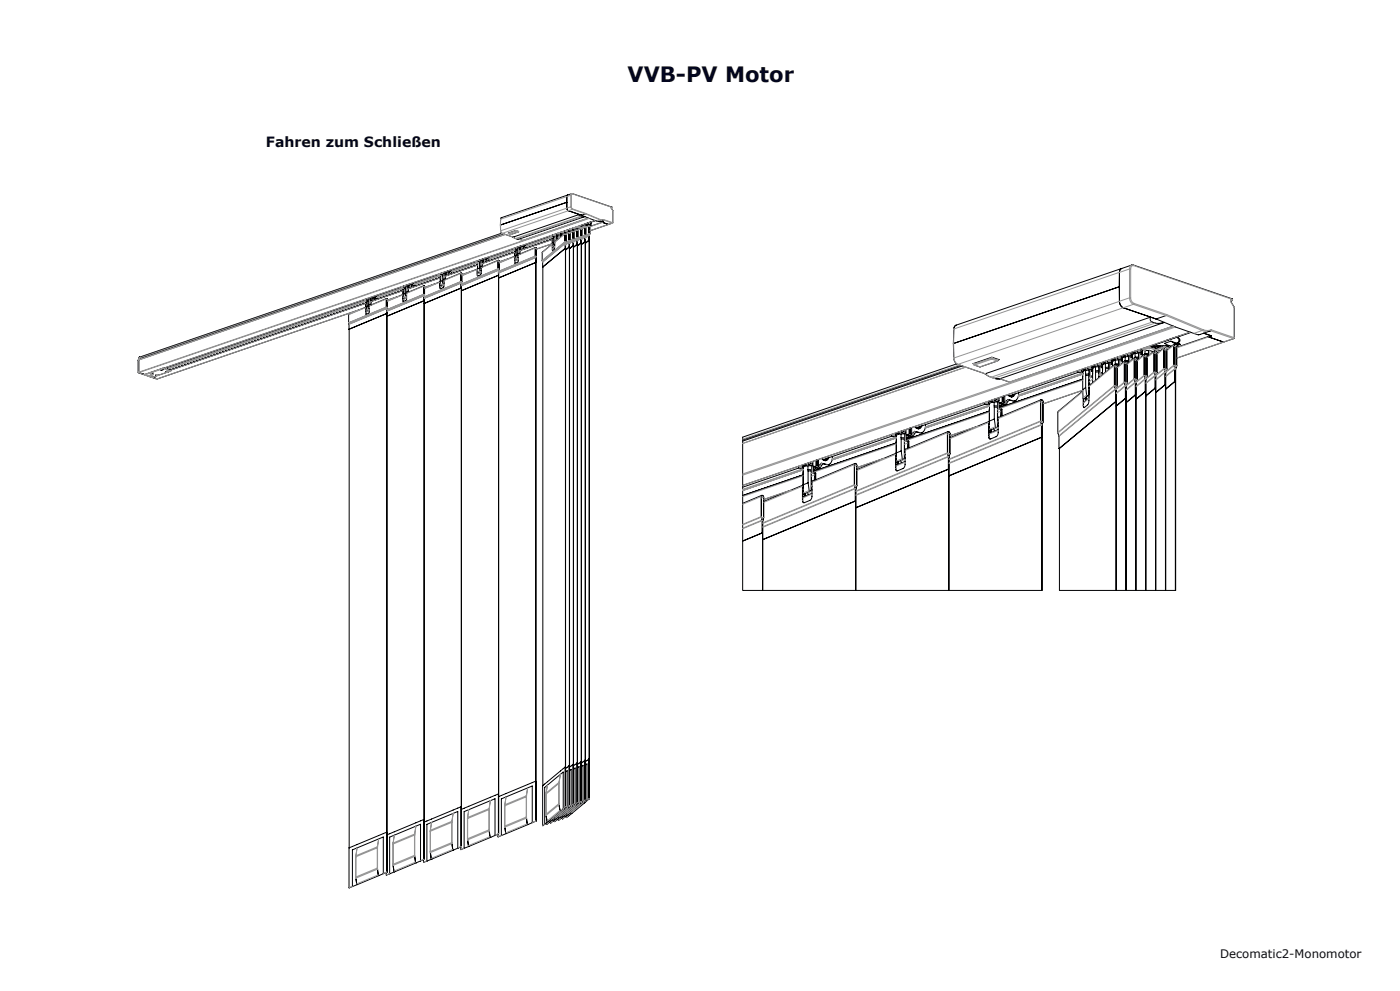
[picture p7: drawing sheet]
<svg xmlns="http://www.w3.org/2000/svg" width="420mm" height="297mm" viewBox="0 0 420 297" stroke-linecap="round" stroke-linejoin="round" font-family="sans-serif">
<defs><g id="words">
<text font-size="6.3" fill="#03061f" x="188.3" y="24.5">VVB-PV Motor</text>
<text font-size="4.2" fill="#03061f" x="79.7" y="44.1">Fahren zum Schließen</text>
<text font-size="3.5" fill="#03061f" x="366" y="287.2">Decomatic2-Monomotor</text>
</g></defs>
<g fill="none" stroke="#000" stroke-width=".3">
<path d="M171.5 58l-21 7.2M171.5 58h.1M171.5 58l12 4.1M142.8 78.3v.2M142.8 78.5l-8.3 2.9M142.8 78.5h.1M142.9 78.5h.1M143 78.3l-.1 .2M143 78.2v.1M143.3 79.1v3.6M143.3 79.1h.1M143.3 78.7l-7.7 2.7"/>
<path d="M143.3 78.4v.7M143.3 78.4v.2M143.4 78.2l-.4 .1M143.4 78.2h.2M143.4 78.1v.1M143.6 78v.2M143.8 78v.2M143.8 78.1h.1M143.8 78.2h.1M143.8 78.2h-.2M143.8 78.7h.5l-.1 .2M143.8 78.3v.4"/>
<path d="M143.8 78.7l.1 .2M143.9 78.1h-.1M143.9 77.9v.2M143.9 78.1h.1M143.9 78.9h.3M143.9 78.9v1.4M143.9 78.1l1.4 .5 .1-.4M144.2 78.9v2.4M144.3 80v.2M144.3 78.3v.7M144.3 79.1v.1M144.3 79h.1"/>
<path d="M144.3 79v.1M144.4 78.3h-.8l-.3 .4-.5-.2M144.4 79l.3 .1M144.4 79.1h.1M144.4 79.1l.2 .2v.7M144.4 77.7v.4l-.3-.2M144.4 78.3l.1 .1M144.5 78.4v.6M144.5 78.9l9.9-3.4-9.9 3.5M144.5 78.9h.1M144.6 80h.1M144.7 78.4h-.2"/>
<path d="M144.7 79.1l.1 .9M144.7 78.4l-.2 .3M144.8 78.4h.1M144.8 79.9h.1M144.8 79.9v.1M144.8 78.5l-.3 .3M144.9 77.6h.1M144.9 77.6v.7M144.9 78.7l.2-.1zM145 77.6v.7M145 77.5l.1 .1M145.1 78.6h.1"/>
<path d="M145.1 77.6h-.1M145.1 77.6v.7l-.3-.1v-.6M145.4 78l1 .1M145.4 78.2h-.1M145.4 78v.2M145.5 78.1h-.1M145.5 78.1h.1M145.6 78l-.3 .5M145.6 78l-.1 .1M146.1 77.4l-.5 .1M146.2 77.4l-.3 .3 .2-.2M146.3 77.3a.45 .45 0 0 1-.4 .4 .45 .45 0 0 1-.4-.3l.3 .1 .3-.1"/>
<path d="M146.8 77.2v.2a.62 .62 0 0 1-.6 .7l-.8-.1M149.5 78l-5.1 2.1-.1 2.1-1 .5-.1-2.1 .1 1.1 .9-.4M150.1 67.5l.1 1.8 .2 .5 3.5 1.3M150.2 67.4h.1M150.1 67.5h.1M150.4 65.2l-.2 .5-.1 1.8M150.5 65.2l-.3 .5M150.5 69.9l-108.8 37.2v.2M151 70.1l-109.1 37.3M151.2 70.1l-109.3 37.4M152.6 69.8v.1M152.9 77.4l-3.2 1.1"/>
<path d="M153.9 74.5v.2M153.9 71.1l.7 .4 1.1 .2M153.9 71.1h.1M153.9 71.1l19.9-6.8v.4l.2 .2h1.4l-19.7 6.8M154 74.7l-8.3 2.8M154 74.6l-.1 .1M154.1 74.6h.1M154.2 74.5l-.1 .1M154.2 74.4v.1M154.4 78.6l.1 .3M154.4 76.8h.1M154.4 76.8v1.8"/>
<path d="M154.4 76.7l.1 1.1 .8-.3M154.5 74.9l-7.8 2.7M154.5 74.6l-.1 2.8M154.5 74.6v.2M154.6 74.4l-.4 .1M154.6 74.4h.1M154.6 74.3v.1M154.7 77.8l-.1 .3M154.7 74.2v.2M154.9 74.2v.1M154.9 74.3h.1M154.9 74.3l.1 .1"/>
<path d="M155 74.4h-.3M155 71.6l.7 .1M155 74.4h.1M155 74.9h.4v.2M155 74.5v.4M155 74.9v.2M155 74.3h-.1M155 74.1v.2M155 74.3h.1M155 76.5l.2 .9 .2 .1M155 75.1h.4M155 76.5l-5.3 2.2"/>
<path d="M155 75.1v1.4M155 77.6l.1 .3M155.1 74.1v.2M155.1 74.3l1.4 .5 .1-.5M155.4 77.5h.1M155.4 75.1v2.3M155.4 77.4h.1M155.4 76.2l.1 .1M155.4 74.5l.1 .6 .4 .2M155.4 77h.1M155.5 69.4l-2.2 .8-.7-.3M155.5 69.4l-.8-.3-2.1 .8"/>
<path d="M155.5 69.3v.1M155.5 77.8l-1.1 .5M155.5 77h-.1M155.5 77.3l-.1 .1M155.5 77.4h-.1M155.5 76.4h-.1M155.5 75.3l-.1 .1M155.5 75.1h.1M155.5 75.1v.2M155.6 75.3h.1M155.6 75.3l.2 .2v.7M155.6 73.9v.4l-.3-.3"/>
<path d="M155.7 74.6v.6M155.7 71.7h.1M155.7 74.6l-.1-.1a.78 .78 0 0 0-1.1 .3l-.6-.1M155.8 76.2h.1M155.8 75.1l9.8-3.4-9.9 3.4M155.9 75.3v.8M155.9 75.3l.1 .8M155.9 74.6l-.2 .3 .3-.2M155.9 74.6h.1M155.9 74.6h-.2M156 76.1h.1M156.1 73.8h.1"/>
<path d="M156.1 73.8v.6M156.1 74.9l.1-.1zM156.1 73.8v.7M156.2 73.7l.1 .1M156.2 74.8h.2M156.3 73.8h-.2M156.3 73.8v.7l-.3-.1v-.6M156.6 74.3l-.1 .1M156.7 74.3h-.1M156.7 74.3l-.2 .3M156.7 74.3h.1M157.3 73.7l-.1 .1"/>
<path d="M157.4 73.5l-.3 .3M157.5 74.3h-.2M157.5 73.5a.45 .45 0 0 1-.4 .3 .45 .45 0 0 1-.4-.2l.3 .1 .3-.1-.5 .1M157.5 74.3h.1M157.9 73.3v.3a.62 .62 0 0 1-.6 .7l-.7-.2v.2M160.6 76.7l.1 .5M160.6 74.3l.1-.1 .2 .2M160.6 74.3v2.4M160.6 74.3l.3 .1M160.6 76.7l.1 .4M160.7 74.2l-5.2 2.1-.1 2.1-.8 .5-.2-.3M160.7 77.2v168.9"/>
<path d="M160.7 78.7h.1M160.7 78.7l-11.1 4.6M160.8 77.1l-.1 .1M160.8 76.9v.2M160.9 76.8l-.1 .1M160.9 74.4v2.4M160.9 76.9l-.2 169.2M160.9 76.8v.1M165.1 70.9l.6 .2-7.8 2.6M165.1 70.7v.2M165.1 70.9l-8.2 2.8M165.2 70.8h-.1"/>
<path d="M165.2 70.8h.1M165.3 70.7l-.1 .1M165.3 70.6v.1M165.6 73l.1 1.1 .6-.4M165.6 73.1l-4.7 1.6M165.6 73.1l-2.9 2.6 .1 171.8 .7-.5M165.7 70.8v.2M165.7 70.8l-.1 2.2M165.7 70.7v.1M165.7 74.1l.1 1M165.8 70.5v.1M165.8 70.6l-.5 .1"/>
<path d="M165.8 70.6h.1M165.9 70.4v.2M166 71.1h.4v.1M166 70.7v.4M166 71.1v.2M166 72.7l.1 .9 .2 .1M166 71.3v1.4M166 72.7l-.4 .3M166.1 73.9l-.1 .4M166.1 70.3v.2M166.1 70.5h.1M166.2 70.6h-.3"/>
<path d="M166.2 70.5h.1M166.2 70.5h-.1M166.2 70.3v.2M166.3 70.3v.2M166.3 73.7h.1M166.4 71.2l-.4 .1M166.4 71.2v2.4M166.4 71.8v.2M166.4 73.1h.1M166.4 72.3l.1 .1M166.4 72.1l.2 .3M166.4 72.6v1.9l-.6 .6-.1-1.1"/>
<path d="M166.4 74l-.7 .6M166.4 73.8l-.1 .2M166.4 73.6h.1M166.4 72.6h.1M166.4 71.9v.1M166.4 70.6v.7l.4 .1M166.5 71.4l-.1 .2M166.5 71.4h.1M166.5 71.3h.1M166.5 71.3v.1M166.5 70.3l-.2 .1M166.5 70.2v.1"/>
<path d="M166.6 71.4h.1M166.6 71.4l.2 .1M166.6 70.7h.1M166.6 70.6v.1M166.7 70.7l.1 .1M166.7 70.7h.1a.73 .73 0 0 0-1.1 .3M166.8 70.4v.2M166.9 70.4l-.1 1.7M166.9 70.3v.1M167 70v.1M167 70.1l-.5 .2M167 70.1l.1 .1"/>
<path d="M167.1 70v.2M167.2 70.7h.4v.1M167.2 70.3v.4M167.2 70.7v.2M167.2 70.9v1M167.3 69.9v.2M167.3 70.1h.1M167.3 70.1l-.2 .1M167.4 70.1h-.1M167.4 70.1h.1M167.4 69.9v.2M167.5 70.1l.5 .2"/>
<path d="M167.5 69.9v.2M167.6 70.8l-.4 .1M167.6 70.8v.8M167.6 71.4v.1M167.6 70.2v.7h.4M167.7 71l-.1 .2M167.7 71h.1M167.7 70.9h.1M167.7 70.9v.1M167.7 69.9l-.2 .1M167.7 69.8v.1M167.7 71l.3 .1"/>
<path d="M167.8 70.3h.1M167.8 70.2v.1M167.8 70.3l.2 .1M168 70.3a.73 .73 0 0 0-1.2 .3l-.5-.1M168 70.3h-.2M168 70v.1M168.1 69.9l-.1 1.3M168.1 69.6v.1M168.1 69.7l-.4 .2M168.1 69.7l.2 .1M168.3 69.6v.2M168.4 69.9v.4"/>
<path d="M168.4 70.3v.2M168.4 70.5v.4M168.5 69.5v.2M168.5 69.7h.1M168.5 69.7l-.2 .1M168.6 69.7h-.1M168.6 69.7h.1M168.6 69.5v.2M168.7 69.5v.2M168.7 70.4l-.3 .1M168.7 70.4v.2M168.8 70.3h-.4"/>
<path d="M168.8 69.8v.5M168.8 70.3l-.1 .1M168.8 69.8v.7M168.8 70.5h.1M168.9 69.5l-.2 .1M168.9 69.4v.1M169 69.8v.1M169 69.9l.2 .1M169 69.9h.2a.73 .73 0 0 0-1.2 .3M169.2 69.6v.1M169.3 69.5l-.1 .7M169.3 69.2v.1"/>
<path d="M169.3 69.3l-.4 .2M169.3 69.3l.2 .1M169.5 69.2v.2M169.5 70.1l.1 2.4M169.5 69.9l-3.1 2.7M169.6 69.4v.5h.4M169.6 72.9v1.5M169.6 74.4l-6.8 5.6M169.6 72.9v.1M169.6 72.6l-.1 .1M169.6 73l.1 168.8M169.7 69.1v.2"/>
<path d="M169.7 69.3h.1M169.7 69.3l-.2 .1M169.8 69.1v.2M169.8 69.3h-.1M169.8 69.3h.1M169.8 72.5l-.2 .4M169.8 70.1l-.3-.1 .1 2.9M169.8 70.1v2.4M169.8 72.5l-.1 .4M169.8 69.3l.6 .1M169.9 70h-.1M169.9 70v.2"/>
<path d="M170 69.4v.5M170 69.9l-.1 .1M170 69.4v.7M170 70.1h.1M170 60.6l.1-1.8 .2-.4-.2 .5v3.5M170 60.6h.1M170 60.6l-19.8 6.8M170 60.6v1.8M170 62.4l.4 .7 4.1 1.4M170.1 62.4l.4 .8M170.1 69.1l-.3 .1M170.1 69v.1"/>
<path d="M170.2 69.5h.1M170.2 69.4v.1M170.2 69.5l.2 .1M170.3 69.4l-1 .1-.1 .3-.5-.1M170.4 69.5h-.2M170.4 69.2v.6M170.5 69.1l-.1 .1M170.5 68.8v.1M170.5 68.9l-.4 .2M170.5 68.9l.2 .1M170.6 69.7l.2 4.3M170.6 69.7l.2-.2 .2 .2v2.4"/>
<path d="M170.7 68.8v.2M170.7 69.7v2.6M170.7 72.1l.1-2.6v3M170.7 69.5l-.9 .8M170.7 69l.1 .5h.4M170.8 74h.1M170.8 74l-1.1 .9M170.8 72.5l.1 168.9M170.9 68.7v.2M170.9 68.9h.1M170.9 72.5h.1M170.9 68.9l-.2 .1"/>
<path d="M171 68.7v.1M171 68.8l-.1 .1M171 68.8h.1M171 72.2l-.1 .3M171 72.1h.1M171 68.6v.2M171.1 69.6h-.1M171.1 69.6v.2M171.1 68.8h-.1M171.2 68.8h.1M171.2 69v.5M171.2 69.5l-.1 .1"/>
<path d="M171.2 69v.7M171.2 69.7h.1M171.3 68.8h.1M171.3 68.7v.1M171.3 68.6v.1M171.4 69.1h.1M171.4 69v.1M171.4 69.1l.2 .1M171.4 69.1h.1a.73 .73 0 0 0-1.1 .3v-.3M171.6 68.7v.2M171.6 68.8v.6M171.7 68.7l-.1 .1"/>
<path d="M171.7 68.5l-.4 .2M171.7 68.5l.1 .1M171.7 68.4v.1M171.8 71.7h.1M171.8 69.3l.2-.2 .2 .2-.1 2.8M171.8 69.3l.1 2.4M171.8 71.7l.2 .4M171.8 68.4v.2M171.9 69.3h.2l-.1 2.8M171.9 71.7h.1M171.9 69.3l.1 2.4M171.9 69.1l-.9 .8"/>
<path d="M171.9 68.6v.5M172 72.1v168.9M172 73.6h.1M172 73.6l-1.1 .9M172 69.1h.3v.1M172 71.8l-.1 .1M172 72.1h.1M172 68.3v.2M172 68.5h.1M172.1 72.1l-.1 168.9M172.1 68.5l-.3 .1M172.1 68.5h.1"/>
<path d="M172.1 68.3v.1M172.1 68.4l-.1 .1M172.1 68.4h.1M172.2 68.2v.2M172.3 69.2h-.1M172.3 69.2v.1M172.3 68.4h-.1M172.4 68.4h.1M172.4 68.6v.7M172.5 68.3l-.1 .1M172.5 68.2v.1M172.6 68.7h.1"/>
<path d="M172.6 68.6v.1M172.6 68.7l.2 .1M172.6 68.7h.1a.73 .73 0 0 0-1.1 .3l-.6-.2M172.8 68.3v.2M172.8 68.3v.7M172.9 68.3h-.1M172.9 68v.2l.6 .1M172.9 68.1l-.4 .2M173 68.8l.2 2.9M173 68.8l.2-.1 .2 .2-.2 171.7M173 68.2l-.3 .2 .1 .2-.6-.2M173 68.9h.3v2.4"/>
<path d="M173.1 68.9v2.6M173.1 68.7l-.9 .7M173.1 68.3v.4M173.1 71.7h.1M173.1 71.7l.1 168.9M173.1 73.2h.1M173.2 68.7h.3v.1M173.2 73.2l-1.2 .9M173.2 71.7h.1M173.2 73.7l1.2-.9zM173.3 71.4l-.1 .3M173.3 71.3h.1"/>
<path d="M173.5 68.8h-.1M173.5 68.8v.1M173.5 68.3l.6 .1M173.6 68.3v.6M173.9 67.8l.5 .2M173.9 67.7h1M173.9 67.7v.1M174 68.4v.1M174.2 70.8l.1 2M174.2 68.4l.2-.1 .2 .2M174.2 68.4v2.5M174.2 68.4l.3 .1"/>
<path d="M174.2 70.9h.1M174.2 70.9l.2 .3M174.2 68.5l.2 2.4M174.2 68.3l-.8 .7M174.3 67.8l.4 .1zM174.4 71.2v.1M174.4 70.9l-.1 .2M174.4 71.3v168.9M174.4 71.3h.1M174.5 68l.4 .3M174.5 70.9l-.1 .4M174.5 68.5v2.4"/>
<path d="M174.5 71l-.1 169.2-.1-12M174.6 68.6h.1M174.9 67.7l-1 .1M174.9 67.7h.1M175 67.7l.4 .1M175.4 70.5l.2 .4M175.4 68.1l.1 2.6M175.4 68l.3 .1M175.4 68v2.5M175.4 67.8l-1 .2M175.4 67.7v.1M175.4 67.9l-.8 .7"/>
<path d="M175.5 67.7l.6 .2M175.5 70.8v1.6M175.5 72.4l-1.1 .9M175.6 70.9v168.9M175.6 67.7h.1M175.6 67.1h.1M175.7 70.5l-.1 .4M175.7 70.5h.1M175.7 68.1v2.4M175.7 64l-1.3 .5 5.1 1.9 1.4-.5M175.7 68.1l-.3-.1v2.5M175.7 70.5v.1"/>
<path d="M176 67.7h-1.1M176.1 67.7h-.5M176.2 67.2l-.7 .2 .8 .4M176.2 67.2l1.1 .3M176.2 67.2l1.1 .3-.4 .2M176.5 65.4l-19.6 6.7-1.2-.4M176.6 67.7l.1 2.6M176.6 67.6l.3 .1M176.6 67.6l.1 2.8M176.6 67.5l-.9 .7M176.7 70.4v1.6l-1.1 .9M176.7 70.4v.1"/>
<path d="M176.7 70.5l.1 168.9M176.9 67.7l-.1 2.8M176.9 66.7l.3 .3-.3 .4M176.9 66.7l-3 1M176.9 66.6v.1M176.9 67.7l-.3-.1 .1 2.8M177 66.7l.3 .3-.3 .4M177 66.6v.1M177.3 67l-.1 .1M177.3 67.5h.1M177.3 66.5h.1M178.5 66.1l-129.4 44.2"/>
<path d="M178.6 66.1l-1.6 .6M180.2 66.2l.9 .3-4.2 1.4M180.7 66.6l1.8 .7M181 65.9l-.4 .1M181.1 65.8l-.1 .1M181.1 66.5h.1M182.6 67.3h.1M183.4 62.1v.3M183.4 62.4h.1M183.4 62.4l.4 .7M183.5 62.1l.1 .1M183.5 62.1h.1"/>
<path d="M183.6 62.2l-.2 .1M183.8 63.1h.1M183.8 63.1v3.7l-6.9 2.4M340.1 79.5h-.6l-52.7 17.9-.4 .4-.2 .8M340.1 79.5l29.5 10M104.6 96.8h.1M104.6 96.8l.1 1.9M104.7 98.7h.1M104.8 98.7v155.4M108.2 92.7l-61.1 20.9-5.6-1.9v-3.8M109.1 89.8v.1M109.3 89.8h.1"/>
<path d="M109.3 89.8v.1M109.3 89.9h-.2M109.3 89.9l.2 .1M109.3 90l-59.2 20.2M109.5 89.7v.1M109.5 89.8v.2M109.5 89.7l-.2 .1M109.5 90h.1M109.7 92.6l.1 .1M109.7 92.1h.1M109.7 92.1l-5.1 2.1v2.5M109.8 92v1.1l.9-.3"/>
<path d="M109.8 92.1h-.1M109.8 90v4.2M109.8 90.2l-59.1 20.2M109.9 89.6v.1M109.9 89.7h.1M109.9 89.7l-.4 .1M110 93.1l-.1 .3M110 89.5v.2M110.1 89.5h.1M110.1 89.5v.1M110.1 89.6l.3 .1h-.4M110.3 90.2h.5l-.1 .2"/>
<path d="M110.3 89.7v.5M110.3 90.2v.2M110.3 89.5h-.2M110.3 89.5l1.6 .6M110.3 89.4v.1M110.3 91.8l.2 .9h.2M110.3 90.4h.4M110.3 90.4v1.4M110.3 91.8l-.5 .2M110.4 92.9v.3M110.7 90.4v2.3M110.7 92.7h.1"/>
<path d="M110.7 91.5l.1 .1M110.8 89.7v.7l.4 .1M110.8 93l-1.1 .6M110.8 92.2h.1M110.8 92.6l-.1 .1M110.8 92.7h-.1M110.8 90.6v3l-.9 .6-.2-.3 .1-1.9M110.8 90.4h.1M110.8 90.4v.2M110.9 90.6h.1M110.9 90.6l.2 .2v.6M111 89.2l.3 .1"/>
<path d="M111 89.9l-.5-.2-.6 .1-.1 .3-.7-.2M111 89.9v.6l9.9-3.5-9.4 3.2M111 90.3l.1 .1M111 89.2h.1M111.1 89.2h.1M111.1 91.4v.1M111.1 91.4l.1 .1M111.1 90.4h-.1M111.2 90.5v.9M111.2 90.5l.1 .9M111.2 89.9l-.2 .3M111.2 89.9h-.2"/>
<path d="M111.3 91.4h.1M111.3 89.2v.1M111.5 90.1h.1M111.5 90.1v.1M111.5 90.2l-.4 .2M111.5 90.1l.2 .1M111.5 90.1h.4M111.9 89.6v.5M111.9 89.6h.1M111.9 90.1h.1M111.9 89.6v.1M111.9 89.6h.9"/>
<path d="M111.9 89.7l.1 .3-.1-.2M112.1 89.6l-.1 .1M112.4 89.1h.1M112.6 89l-.1 .1M112.6 88.8l-.5 .2M112.7 89.6h-.8M112.7 88.8l-.3 .3M112.8 89.6h-.1M112.8 88.8a.46 .46 0 0 1-.4 .3 .46 .46 0 0 1-.4-.2h.6M112.8 89.6h.1M113.3 88.6l-.2 .7-.3 .3M116 89.5l-5.3 2.2"/>
<path d="M116 94h.1M116 94l-11.3 4.7M116.2 92.1l-.2 169.2M116.2 92.1h.1M116.2 89.7l-.3-.1v2.5M116.2 89.7v2.4M116.2 89.7l-.3-.2 .2 2.9-.1 169M116.2 92.1v.1M119.3 88.9l-3.1 1.1M120.4 86v.2l.5 .1a.78 .78 0 0 1 1.2-.3l.1 .1M120.4 86.2l-8.2 2.8M120.5 86.1h-.1"/>
<path d="M120.6 86.1h.1M120.7 86l-.1 .1M120.7 85.9v.1M120.9 88.7v.1M120.9 88.4h.1M120.9 88.2l-4.7 2M120.9 86.8l.1 3.5M120.9 88.2l.1 1.1 .8-.3M120.9 86.8h.1M120.9 86.4l-7.7 2.6M120.9 86.1v.7M121 86.1l-.1 .1"/>
<path d="M121.1 85.8l-.4 .2M121.1 85.8l.1 .1M121.1 85.7v.1M121.1 89.2v.4M121.2 85.7v.2M121.4 85.6v.2M121.4 85.8h.1M121.4 85.8l-.2 .1M121.5 86.4h.4v.1M121.5 85.9v.5M121.5 86.4v.1M121.5 85.8h-.1"/>
<path d="M121.5 85.6v.2M121.5 85.8h.1M121.5 88l.2 .9h.2M121.5 86.5h.4M121.5 86.5v1.5M121.5 88l-.6 .2M121.5 89.1v.3M121.6 85.6v.2M121.6 85.8l1.4 .4 .1-.4M121.9 86.5v2.4M121.9 88.9h.1M121.9 85.9l.1 .7"/>
<path d="M122 89.2l-1.1 .6M122 88.4h-.1M122 88.8h-.1M122 88.9h-.1M122 86.7v3l-1 .6-.2-.2 .1-1.9M122 86.7h.1M122 86.6h.1M122 86.6v.1M122 86.6l.4 .1M122 86.7l.3 .2v.7M122.1 85.4v.3l-.3-.2M122.2 86.1v.6l9.9-3.5-9.8 3.3"/>
<path d="M122.2 86.5h.1M122.3 87.6v.1M122.3 87.6h.1M122.3 86.5l-.1 .1M122.4 86.7v.9M122.4 86.1l-.2 .3M122.4 86.1h.1M122.4 86.1h-.2M122.4 87.5l.1 .1M122.5 87.6h-.1M122.5 87.6h.1M122.5 86.1l-.3 .3"/>
<path d="M122.6 85.2v.1M122.6 85.3v.6M122.6 85.3h.1M122.6 86.3l.1-.1zM122.7 85.2h.1M122.7 86.3h.2M122.8 85.2l-.2 .1M122.8 85.2v.8l-.3-.1v-.6M123.1 85.6l.9 .2M123.1 85.8h-.1M123.1 85.7h.1M123.2 85.7h-.1"/>
<path d="M123.2 85.7l-.2 .4M123.3 85.7h-.1M123.8 85l-.6 .2M123.9 85l-.4 .3 .3-.1M124 85a.45 .45 0 0 1-.4 .3 .45 .45 0 0 1-.5-.3l.3 .2 .3-.2M124.4 84.8v.2a.62 .62 0 0 1-.6 .8l-.7-.2v.2M127.1 85.6l-5.1 2.3-.1-.3M127.2 88.7v168.8M127.2 90.1h.1M127.2 90.1l-11.1 4.7M127.2 88.6v.1M127.2 88.6h.1"/>
<path d="M127.3 88.3l-.1 .3M127.3 85.9v2.4M127.3 85.9l-.2-.2 .1 2.9M127.4 88.3l-.2 169.2M127.4 85.9l-.3-.2 .1 2.9M130.5 85.1l-3.1 1M131.6 82.1v.2l.5 .2a.78 .78 0 0 1 1.2-.4l.1 .2M131.6 82.4l-8.2 2.8M131.7 82.3h-.1M131.7 82.3h.1M131.8 82.2l-.1 .1M131.8 82.1v.1"/>
<path d="M132.1 84.9v.1M132.1 84.5h.1M132.1 82.6l-7.7 2.6M132.1 82.3l.1 4.2M132.1 82.2v.2M132.2 82l-.4 .2M132.2 82l.2 .1M132.2 81.9v.1M132.3 85.4v.4M132.4 81.9v.2M132.6 81.8v.2M132.6 82h.1"/>
<path d="M132.6 82l-.2 .1M132.7 82.6h.4v.1M132.7 82.1v.5M132.7 82.6v.1M132.7 81.9l-.1 .1M132.7 81.8v.1M132.7 81.9h.1M132.7 84.1l.1 1h.2M132.7 82.7h.4M132.7 84.1l-5.3 2.3M132.7 82.7v1.4M132.7 85.3v.3"/>
<path d="M132.8 81.7v.2M132.8 81.9l1.3 .5 .2-.4M133 85.1h.1M133.1 82.7v2.4M133.1 83.8v.2M133.1 85.1h.1M133.1 82.1v.7l.4 .1M133.1 84.6h.1M133.2 85.4l-1.2 .6M133.2 84.6h-.1M133.2 85h-.1M133.2 85l-.1 .1"/>
<path d="M133.2 82.9l-.1 .2M133.2 82.9h.1M133.2 82.8h.1M133.2 82.8v.1M133.2 82.9l.3 .2-.1 .7M133.3 81.6v.3l-.3-.2M133.4 82.3v.5M133.4 82.7l9.9-3.3-9.9 3.4M133.4 82.7h.1M133.4 83.8h.1M133.5 82.9l.1 .9M133.6 82.2l-.2 .3"/>
<path d="M133.6 82.3h.1M133.6 82.3h-.2M133.6 83.7v.1M133.6 83.8h.1M133.6 82.3l-.2 .3M133.7 81.4h.1M133.7 81.4v.7M133.7 82.5l.2-.1zM133.8 81.4v.7M133.9 81.4h.1M133.9 82.4l.1 .1M133.9 81.4h-.1"/>
<path d="M133.9 81.4v.7l-.3-.1v-.6M134.3 81.8l.9 .1M134.3 82h-.2M134.3 81.9h.1M134.4 81.8l-.3 .5M134.4 81.9h-.1M135 81.2l-.6 .1M135 81.2l-.3 .3 .2-.1M135.2 81.1a.45 .45 0 0 1-.4 .4 .45 .45 0 0 1-.5-.3l.3 .2 .3-.2M135.6 81v.2a.62 .62 0 0 1-.6 .7l-.7-.1v.2M138.3 81.8l-5.1 2.2-.1 2-1 .5v-2.1v1.1l.9-.4M138.3 84.9l.1 168.8"/>
<path d="M138.3 86.3h.1M138.3 86.3l-11 4.6M138.4 84.8v.1M138.4 86.3l-11.1 4.7M138.5 82l-.2 171.7M138.5 82l-.2-.1 .1 2.9M138.5 82l-.3-.1 .1 2.9M141.7 81.2l-3.2 1.1M143.2 80.6h.1M143.2 81.1l.1 .1M143.3 80.6h-.1M143.5 81.6v.3"/>
<path d="M143.9 80.3l.1 1h.2M143.9 80.3l-5.4 2.3M143.9 81.4v.4M144.2 81.3h.1M144.3 81.2l-.1 .1M144.3 80.8h.1M144.3 81.6l-1.1 .5M144.3 81.1v.1M144.3 81.2h.1M149.4 80.5l.1 .5M149.4 80.6l.2 .4M149.4 80.6l.1-2.6 .2 .2v2.4"/>
<path d="M149.5 81l.1 168.9M149.5 82.5h.1M149.6 82.5l-11.2 4.6M149.7 80.7l-.1 .3M149.7 80.6v.1M149.7 80.7l-.2 169.2M162.8 80h.1M286.8 97.5l-.5 .4-.2 .6-.1 4.5M335.8 85.9v.1M335.8 85.9l-49.7 17M335.8 85.9v4.4M335.8 90.3a2.11 2.11 0 0 0 1.2 1.9l10 3.5"/>
<path d="M336.5 80.5l-.5 .3-.2 .8v8.7M336.5 80.5l-.5 .3-.2 .5v4.6M349.3 96.6a3.9 3.9 0 0 1-4.2-.6l.1-1-49.6 17M349.3 96.6l-49.3 16.9M350 94.3l-.2 .3-3 1 5.8 2.4 5.5 1.9a1.85 1.85 0 0 0 1.8 .4l3.2-1.1M352 97.7l-49.1 16.8-3-1M357.1 99.6l-134.3 45.9M357.3 99.6l-4.1 1.4M361.1 99.9l2.3 .7M361.1 99.9l2.3 .7-.9 .3M363.3 98.8v.1a.76 .76 0 0 1-1 .4l-.2 .1M369.2 89.6v.7"/>
<path d="M369.2 90.3h.1M369.2 90.3l1.1 1.8M369.6 89.5l.1 .5-.5 .2M369.6 89.5l.1 .2M370.3 92.1l-.1 9.3-17.2 5.9M370.3 92.1h-.1M41.6 107.9v3.7l1.8 .6M41.6 107.9h-.1M41.6 107.9h.1M41.7 107.3h.1M41.7 107.3l.2 .1M41.9 107.4v.1"/>
<path d="M41.9 107l.1 .5-.4 .4M41.9 107.5l-.5 .4M43.3 112.3l.1 .1M43.3 112.3h.1M44.6 112.7v.1M44.6 112.7h.1M44.8 111.8l-1.5 .5M44.8 111.8h.1M44.8 111.8l1.1 .4M45.1 111.8h.1M45.1 111.8l.1 .1M45.1 111.9l.3 .1"/>
<path d="M45.2 111.9h-.1M45.2 111.9h.1M45.2 111.8v.1M45.6 111.7l-.5 .1M45.6 111.7l.3 .1-.5 .2M45.6 111.7h.1M45.6 111.7l-.2 .3M45.8 113.1l1.4 .5M45.8 112.2l-1.4 .5M47 112.3v.1M47 112.4h.1M47 112.4v.1"/>
<path d="M47 112.5h.1M47.1 112.3h.1M47.1 112.4h.1M47.2 112.5h.1M47.2 112.3l.2 .1M47.2 112.3l-.5 .1 .3 .1M47.2 112.3h-.1M47.3 112.3h-.2M47.4 112.3l-.2 .1M47.4 112.3v.1M47.4 112.4h.1M47.5 112.4h.1"/>
<path d="M47.5 112.4l-.3 .1M48.2 110.8h.1M48.3 110.8l.2 .1M48.3 110.7v.1M48.5 110.7h.1M48.5 110.7l-.3 .1M48.5 110.7v.1M48.5 110.8v.1M48.5 110.7h.2M48.7 110.7l.3 .1-.5 .1M48.7 110.7l-.2 .1M49.2 110.3v.1"/>
<path d="M49.3 110.3v.1M49.6 110.2v.3l-.7-.2-4.1 1.5M49.7 110.1l1 .3M50.1 111.3v.2M50.1 111.3h.1M50.1 111.3h.4M50.1 111.5h.1M50.2 111.2v.1M50.3 111.2l.3 .2M50.3 111.2l-.5 .2 .3 .1M50.4 111.2h-.2M50.4 110.3l.1 .1"/>
<path d="M50.4 110.3h.1M50.4 110.3l.3 .1M50.5 110.4h.1M50.5 111.3h.1M50.6 111.4l-.5 .1M50.6 111.4h.1M50.7 110.4v.5M50.7 110.9l.5 .2M50.7 110.4v.1M50.9 111l58.9-20.2-58.9 20.2M51.2 111.1h.1M51.2 111.1l-5.6 2"/>
<path d="M286 103l.1 4.5 .7 1.4 8.7 3.1M286.1 102.9l-.1 .1M287 109.1l-64.2 21.9v46h89.8v-49.6l.3-1v-6a.41 .41 0 0 0-.2-.6 .41 .41 0 0 0-.6 .3v6.1l.3 1M288.1 109.5l-65.3 22.3M288.7 109.7l-65.9 22.5M295.5 112a6.6 6.6 0 0 0 4.5 1.5M295.5 112h.1M295.6 112h.1M297.5 119.9v.5M298 119.7v.5M298.2 113.4l1.8 .1M298.3 119.7v.4"/>
<path d="M298.5 119.6v.5M299.4 108l-.1 .2-5.3 1.8-1.7-.6-.2-.5M299.4 107.9l.3-.1-2.1-.7-5.7 1.9 .2 .1M299.4 107.7v.3M299.7 119.2v.8l-.8-.2v-.4M300 113.5h.1M300.9 118.8h.1M300.9 118.8v1.6M300.9 118.8l.1 .1M301 118.9v1.6M301.2 118.7h.2M301.4 118.7l-.4 .2"/>
<path d="M301.4 118.7v1.9l-.8-.3v-1.5M302.2 119.8l2.3 .3M302.6 119.9l-.7 1.1M302.7 119.9l-.5 .1M303.9 118.6l-.3 .3M304 118.3l-.5 .4-.9-.1M304.2 118.2l-.7 .7M304.5 118.1a1.12 1.12 0 0 1-1 .9 1.12 1.12 0 0 1-1.2-.7l.7 .4 .8-.4M305.6 117.7v.6a1.56 1.56 0 0 1-1.6 1.8l-1.8-.4v.5M312.3 119.8l-12.7 5.3-.3 5.1-.4 .6-1.7 .7a.53 .53 0 0 1-.6-.6v-4.3l.2-.3M323.4 111.1v.4l1.4 .5M323.5 111.6l-20.6 7"/>
<path d="M324.1 111.1l.3 .1-.3 .3h-.7M324.1 110.8v.3M324.8 116.8l.2 2.7 1.5-1M324.8 113.6l-24.8 8.5M324.8 113.7l-24.8 8.5M324.8 117l-11.9 4M324.8 117.2l-7.4 6.2-.1 6.2 .4 1.1v3.7M324.8 112.1l-19.3 6.6M324.8 111.3v.5M325.1 111.2l-.3 .3v5.3M325.1 119.6v2.1l.2 .5M325.1 110.7l-1 .4"/>
<path d="M325.1 110.7l.4 .2M325.1 110.5v.2M325.5 110.4v.5M325.7 111v1.2M325.7 112.2v.4M325.7 116.1l.3 2.3 .5 .1M325.7 112.6v3.5M325.7 116.1l-.9 .7M325.8 119.1v.9M325.9 119v.9M326 110.2v.4M326 110.6h.1"/>
<path d="M326 110.7h.2l-.7 .2M326.2 110.5l-.2 .1M326.2 110.5h.2M326.2 110.1v.4M326.4 110.5l1.4 .5M326.4 110v.5M326.6 118.4l-.1 .1M326.6 112.5l-.9 .1M326.6 112.5v5.9M326.7 113.8l.2 .2-.2 .2M326.7 118.3l-.1 .1M326.7 117.2h.1"/>
<path d="M326.7 115.2l.2 .3M326.7 114.7l.5 .5M326.7 119.2l-1.6 1.6M326.7 118.8l-.1 .6M326.7 118.3h.1M326.7 115.8h.1M326.7 112.1l-1 .1M326.7 110.9v1.2M326.7 112.1l-.1 .4M326.8 114.2l-.1 .1M326.8 110.9l.1 1.7M326.8 115.5l-.1 .3"/>
<path d="M326.9 112.9l-.2 .4v7.2l-.3 .7-1.1 .9a.39 .39 0 0 1-.4-.2 .39 .39 0 0 1 .1-.4v-2.1M326.9 112.9h.2M326.9 112.6l.9 .1M326.9 112.6v.3M327 110.1l.4 .1-.3 .2-.7 .1M327 109.8v.3M327.1 112.9h.1M327.1 112.9l.7 .3M327.3 111v.2M327.3 111.2l.5 .1M327.3 111.2l.4-.1-1.6-.2a1.32 1.32 0 0 0-1.5 .8l.2 .2M327.8 110.3v.4"/>
<path d="M328 110.2l-.2 .2v4.3M328.1 109.7l-1.1 .4M328.1 109.7l.3 .1M328.1 109.5v.2M328.4 109.3v.5M328.6 110v1.2M328.6 111.2l.1 .3M328.7 111.5v2.5M328.9 109.2v.4M329 109.6l.2 .1-.8 .1M329.2 109.5l-.2 .1M329.2 109.5h.2"/>
<path d="M329.2 109.1v.4M329.4 109.5l1.4 .5M329.4 109v.5M329.6 111.5h-.9M329.6 111.5v1.7M329.6 112.8l.2 .2M329.7 111.1l-1.1 .1M329.7 111.1l-.1 .4M329.7 109.9v1.2M329.8 109.9l.1 1.7M329.9 111.9l-.3 .3v1M329.9 111.9l.9 .3"/>
<path d="M329.9 111.6l.9 .1M329.9 111.6v.3M330 109.1l.4 .1-.3 .2h-.7M330 108.8v.3M330.2 109.9l.1 .3M330.3 110.2l.5 .1M330.3 110.2l.4-.2-1.6-.1a1.32 1.32 0 0 0-1.5 .8l.2 .2M330.8 109.2v.5M331 109.2l-.2 .2v2.9M331.1 108.7l-1.1 .4M331.1 108.7l.3 .1M331.1 108.4v.3"/>
<path d="M331.4 108.3v.5M331.6 109v1.1M331.6 110.1v.4M331.6 110.5v1M331.9 108.2v.4M331.9 108.6h.1M331.9 108.6l.2 .1-.7 .1M332.1 108.5l-.2 .1M332.1 108.5h.3M332.1 108.1v.4M332.4 108.5l1.3 .5M332.4 108v.5"/>
<path d="M332.6 110.4l-1 .1M332.6 110.4v.4M332.6 110.1h-1M332.6 110.1v.3M332.6 108.9v1.2M332.7 108.9l.1 1.6M333 108l.3 .2-.3 .2h-.6M333 107.8v.2M333.2 108.9l.1 .2M333.3 109.1l.5 .2M333.3 109.1l.3-.1-1.6-.1a1.32 1.32 0 0 0-1.4 .7l.2 .3M333.7 108.2v.5"/>
<path d="M334 108.1l-.3 .3v1.4M334 107.7l-1 .3M334 107.7l.4 .1M334 107.4v.3M334.4 107.3v.5M334.4 109.6l.3 .3v5.8M334.4 109.2l-7.6 6.3M334.6 108v1.1M334.7 115.8l-.2 .3M334.9 107.1v.5M334.9 107.6l.2 .1-.7 .1M335.1 107.1v.4"/>
<path d="M335.1 107.5l-.2 .1M335.1 107.5h.2M335.3 107.5l1.4 .5M335.3 107v.5M335.5 109.4h-.3M335.5 109.4v.4M335.6 109l-.9 .1M335.6 109l-.1 .4M335.6 107.9v1.1M335.7 107.9l.1 1.6M336 107l.3 .2-.3 .2h-.7M336 106.8v.2"/>
<path d="M336.2 107.9l.1 .2M336.3 108.1l.4 .2M336.3 108.1l.3-.1-1.6-.1a1.32 1.32 0 0 0-1.5 .7l.2 .3M336.7 107.2v.5M336.8 107.2l-.1 1.6M336.9 107.1l-.1 .1M337 106.7l-1 .3M337 106.7l.3 .1M337 106.4v.3M337.3 106.3v.5M337.3 108.6l.4 .3v5.8M337.4 108.2l-2.2 1.8"/>
<path d="M337.5 108.3l.4-.1 .2 .4v6l-.4 1.1-.3-1.2zM337.6 107v1.1M337.6 119.4v-3.7l-.3-1.2v-6a.47 .47 0 0 1 .5-.4 .47 .47 0 0 1 .4 .5v6.1l-.4 1v61.3M337.6 119.4l-2.7 2.3M337.6 119.4l-2.7 2.2M337.7 114.8l-.2 .3M337.7 115.7l.1 61.3M337.8 106.1v.5M337.9 106.5h.1M337.9 106.6l.2 .1-.8 .1M338.1 106v.5M338.1 106.5h-.2"/>
<path d="M338.1 106.5h.2M338.3 106.5l1.4 .4M338.3 106v.5M338.5 108.4h-.3M338.5 108.4v.3M338.6 108l-.9 .1M338.6 108l-.1 .4M338.6 106.9v1.1M338.7 106.9l.1 1.6M338.9 106l.4 .1-.3 .3h-.7M338.9 105.8v.2M339.1 106.9l.1 .2"/>
<path d="M339.2 107.1l.5 .2M339.2 107.1l.4-.1-1.6-.1a1.32 1.32 0 0 0-1.5 .7l.2 .3M339.7 106.2v.5M339.9 106.1l-.2 .3v1.3M340 105.7l-1.1 .3M340 105.7l.3 .1M340 105.4v.3M340.3 105.3v.5M340.4 107.6l.3 .3v5.7M340.4 107.2l-2.2 1.8M340.5 105.9v1.2M340.6 118.3v-3.7l-.4-1.1v-6a.47 .47 0 0 1 .6-.4 .47 .47 0 0 1 .4 .5v6.1l-.4 1v62.3"/>
<path d="M340.6 118.3l.1 .1M340.6 118.3l-2.8 2.3M340.7 113.7l-.2 .4M340.7 118.4v-3.8l-.4-1.1v-6a.37 .37 0 0 1 .5-.3 .37 .37 0 0 1 .3 .4v6l-.4 1.1v62.3M340.7 118.4l-2.9 2.3M340.8 105.1v.4M340.8 105.5l.3 .2-.8 .1M341.1 105.4l-.3 .1M341.1 105.4h.2M341.1 105v.4M341.3 105.4l1.4 .5M341.3 105v.4"/>
<path d="M341.5 107.4h-.4M341.5 107.4v.3M341.6 107l-1 .1M341.6 107l-.1 .4M341.6 105.8v1.2M341.6 105.8l.1 1.7M341.9 105l.3 .1-.2 .3h-.7M341.9 104.7v.3M342.1 105.9l.1 .2M342.2 106.1l.5 .1M342.2 106.1l.3-.1-1.6-.1a1.32 1.32 0 0 0-1.4 .7l.2 .2M342.7 105.2v.5"/>
<path d="M342.9 105.1l-.2 .3v1.3M342.9 104.4l.1 .5 1.5 .1M342.9 104.7l-1 .3M343.2 105l-.7 .3 .2 .5M343.3 106.6l.3 .3v5.7M343.4 106.2l-2.2 1.8M343.5 105.1v1M343.6 117.3v-3.7l-.4-1.1v-6a.47 .47 0 0 1 .5-.4 .47 .47 0 0 1 .4 .5v6l-.3 1.1v63.3M343.6 117.3h.1M343.6 117.3l-2.8 2.3M343.6 112.7l-.2 .4M343.7 117.3l-.1-3.7-.3-1.1v-6a.37 .37 0 0 1 .4-.3 .37 .37 0 0 1 .3 .4v6l-.3 1.1v63.3"/>
<path d="M343.7 117.3l-2.9 2.4M344.4 106.4h-.3M344.4 106.4v.3M344.5 106l-.9 .1M344.5 106l-.1 .4M344.5 105v1M344.5 105l1.5 .4M344.6 105l.1 1.5M345.4 103.7l.5 .1 2.2-.1M345.4 103.7v-.2v.5M345.7 105.3v.4M346.3 105.5l.3 .4v5.7"/>
<path d="M346.3 105.1l-2.2 1.9M346.4 105.2h.4l.2 .4v6l-.4 1.1-.3-1.2zM346.4 104a.77 .77 0 0 1 1.1 .1 .77 .77 0 0 1-1.1-.1zM346.5 116.3v-3.7l-.3-1.1v-6a.47 .47 0 0 1 .5-.4 .47 .47 0 0 1 .4 .5v6l-.3 1.1v64.3M346.5 116.3l-2.7 2.4M346.5 116.3l-2.7 2.3M346.6 111.7l-.2 .3M346.6 112.7l.1 64.3M346.9 104.4l.1 .5 1 .3M347.1 105.8h.1M348.1 103.7l-2.7 .3M348.1 103.7h1.1"/>
<path d="M349.2 104.5l.4 .5M349.2 104.5a.37 .37 0 0 1 .5-.4 .37 .37 0 0 1 .3 .5v6l-.4 1.1v65.3M349.2 104.5v6l.4 1.1v3.7M349.2 103.7l-2 .7-1.8-.4M349.2 103.7h.1M349.3 104.1l-2.2 1.8M349.3 103.7l1.6 .5M349.5 115.3v-3.7l-.3-1.1v-6.1a.47 .47 0 0 1 .5-.4 .47 .47 0 0 1 .4 .6v6l-.4 1.1v65.3M349.5 115.3h.1M349.5 115.3l-2.7 2.3M349.6 110.7l-.2 .3M349.6 105v5.6"/>
<path d="M349.6 115.3l-2.8 2.4M349.6 103.7h.1M349.7 102.1h.1M349.7 103.7l1.3 .5M350.7 103.6l-2.6 .1M350.9 103.6l-1.2 .1M351.3 102.3l-2 .6 2.2 .9M351.3 102.3l1.7 .7 .9 .2M351.3 102.3l2.7 .9-1 .3 .9-.3M352.2 103.5l.3 .4M352.3 103.1l-2.2 1.8M352.3 103.2h.4l.3 .3v6.1l-.4 1-.4-1.1z"/>
<path d="M352.5 114.3v-3.7l-.4-1.1v-6.1a.47 .47 0 0 1 .5-.4 .47 .47 0 0 1 .4 .6v6l-.3 1.1v66.3h-34.9v-42.6M352.5 114.3l-2.8 2.3M352.5 109.7l-.1 .3M352.5 103.9v5.7M352.6 110.6v66.4M353 101.1l.4 .2a.84 .84 0 0 1 .3 .9 .84 .84 0 0 1-.7 .7M353 101.1l-7.6 2.6M353 100.9v.2M353.2 101a.95 .95 0 0 1 .6 1.5l-.5 .4v-.2M353.2 100.9v.1M353.9 101.8l-.2 .4M353.9 103.2h.1"/>
<path d="M353.9 103.1v.1M353.9 100.6h.1M362.5 100.9v.1M363.4 100.6h.1M367.1 102.5l-4.8-1.6-9.3 3.2M239.7 139.7v.5l1.3 .5M240.3 139.8l.3 .1-.3 .2h-.6M240.3 139.5v.3M241 139.9v.5M241.3 139.4l-1 .4M241.3 139.4l.4 .1M241.3 139.1v.3"/>
<path d="M241.7 139v.5M242.2 138.9v.4M242.2 139.3h.1M242.2 139.3l.2 .1-.7 .1M242.4 139.6v1.2M242.4 138.8v.4M242.4 139.2l-.2 .1M242.4 139.2h.2M242.6 138.7v.5M242.6 139.2l3.4 1.1M243.5 139.6v1.2M243.5 139.6l.1 1.7"/>
<path d="M243.9 138.3v.8l-.8-.2v-.4M244.6 139.9l.1 .5-.6 .3M244.7 140h.1M244.7 140h-.6M245 137.9h.1M245 137.9v1.6M245 137.9l.2 .1M245.2 138v1.6M245.3 137.8h.3M245.6 137.8v1.9l-.8-.2v-1.5M245.6 137.8l-.4 .2M246.4 139.3l-.4-.1v1.2h-.7l-.2 .3 .3 .1v-.4"/>
<path d="M246.4 138.9l2.3 .3M246.4 139.3l-.4 .1M246.5 139.1h.1M246.5 137.4l.7 .4 .8-.4M246.7 139l-.7 1.1M246.8 139l-.3 .1M248 137.7l-.3 .4M248.1 137.4l-.4 .4-.9-.1M248.3 137.3l-.7 .7M248.6 137.2a1.15 1.15 0 0 1-1 .9 1.15 1.15 0 0 1-1.1-.7M249.7 136.8v.6a1.56 1.56 0 0 1-1.5 1.8l-1.8-.4v.5M256.5 138.9l-12.8 5.3-.2 5.1-.4 .6-1.7 .7a.53 .53 0 0 1-.7-.6v-4.3l.3-.3"/>
<path d="M264.9 137.5l-7.8 2.7M267.6 130.2v.4l1.3 .5M267.7 130.7l-20.7 7M268.2 130.2l.4 .1-.3 .3h-.7M268.2 129.9v.3M268.7 136.2v4.2l.4 .7M268.8 136l-.1 .2M268.8 136l.1 1.3M268.9 135.9l-.2 .3M268.9 132.7l-24.8 8.5M268.9 135.9l-.1 .1M268.9 132.8l-24.8 8.5"/>
<path d="M268.9 135.8l.1 2.7 2.1-.9M268.9 132.2v3.9M268.9 132.2h.1M268.9 131.2l-19.3 6.6M268.9 131.8v.4M268.9 130.5v1.3M269 130.4l-.1 .4M269.3 129.8l-1.1 .4M269.3 129.8l.3 .2M269.3 129.6v.2M269.4 138.4v.8M269.4 138.3v.9"/>
<path d="M269.6 129.5v.5M270.1 129.3v.4M270.3 131.2h1.1M270.3 130v1.2M270.3 131.2l.1 .4M270.3 129.6l-.2 .1 .2 .2-.7 .1M270.3 129.2v.4M270.3 129.6h.3M270.4 135.1l.3 2.4h.6M270.4 131.6h.9M270.4 135.1l-13.3 5.6M270.4 131.6v3.5"/>
<path d="M270.4 138v.8M270.6 129.1v.5M270.6 129.6l3.4 1.2M271.3 131.6v5.9M271.4 137.5h-.1M271.4 134.3l.2 .4M271.4 130.1v1.1M271.4 131.2l-.1 .4M271.5 130.1l.1 1.6M271.5 138.3l-2.6 1.1-.2 .3M271.5 136.3h-.1M271.5 137.2l-.1 .1"/>
<path d="M271.5 137.4h-.1M271.6 134.8l-.2 .1M271.6 132.1l-.2 .3v5.1M271.6 132.1l.4 .1 .3 .4-.1 1.7M271.6 131.7l.9 .3M271.6 131.7v.4M271.8 128.7v.9l-.8-.3v-.3M272 130.5v1.4M272 131.5l.3 .1M272.2 134.3v.1M272.2 134.3l.2 .1M272.5 132l.1 2.3z"/>
<path d="M272.6 130.4v.4l-.6 .3M272.6 130.5l-1.1-.2 .3-.1-.2-.1h-1.4a1.32 1.32 0 0 0-1.4 .7l.1 .2M272.7 134.1v.1M272.7 134.2h.1M272.7 130.5v.4l-.7 .4M273 128.3v.1M273 128.4v1.6M273 128.4h.1M273.1 128.4v1.6M273.3 128.2l.2 .1M273.5 128.3v1.9l-.8-.3v-1.5M273.5 128.3l-.4 .1"/>
<path d="M274.3 129.7l-.3-.1v1.3h-.7l-.3 .2 .3 .1v-.3M274.3 129.3l2.3 .3M274.3 129.7l-.3 .1M274.4 127.8l.7 .4 .8-.3M274.5 129.6h-.1M274.7 129.4l-.7 1.1M274.7 129.4l-.4 .2h.1M275.6 128.5h-.1M276 128.2l-.3 .3M276.1 127.8l-.5 .5-.9-.2M276.2 127.7l-.3 .6-.5 .2M276.6 127.6a1.15 1.15 0 0 1-1.1 .9 1.15 1.15 0 0 1-1.1-.7"/>
<path d="M277.6 127.3v.5a1.56 1.56 0 0 1-1.5 1.9l-1.8-.4v.4M284.4 129.3l-12.8 5.4-.2 5.1-.4 .6-1.7 .7a.53 .53 0 0 1-.6-.7v-4.2l.2-.4M292.9 127.9l-7.9 2.7M295.5 120.6v.5l1.4 .4M295.6 121.1l-20.6 7.1M296.1 120.6l.4 .2-.3 .2h-.7M296.1 120.4v.2M296.7 126.6v4.3l.3 .7M296.8 126.4l-.1 .2M296.8 126.4v1.4M296.8 126.3l-11.8 4.9M296.8 123.2l-24.8 8.5"/>
<path d="M296.8 123.2l-24.8 8.6M296.8 122.7v3.8M296.8 122.7h.1M296.9 121.7l-19.3 6.6M296.9 120.9l-.1 1.8M296.9 120.8v.5M297.2 120.3l-1.1 .3M297.2 120.3l.3 .1M297.2 120v.3M297.3 128.8v.8M297.4 128.8v.8M298.1 120.2l.2 .1-.8 .1"/>
<path d="M298.2 121.7h1.1M298.2 120.5v1.2M298.2 121.7l.1 .3M298.3 120.1l-.2 .1M298.3 120.1h.2M298.3 125.6l.3 2.4h.6M298.3 122l.9 .1M298.3 125.6l-1.5 .6 .1 2.7 2.2-.8M298.3 122v3.6M298.3 128.4l.1 .8M298.5 120.1l3.4 1.1M299.2 122.1v5.9"/>
<path d="M299.3 127.9l-.1 .1M299.3 124.8l.2 .4M299.3 121.7l-.1 .4M299.3 120.5v1.2M299.4 120.5l.1 1.7M299.5 128.7l-2.7 1.1-.1 .3M299.5 126.7l-.2 .1M299.5 127.6l-.2 .2M299.5 127.8l-.2 .1M299.5 125.3l-.2 .1M299.5 122.5l-.2 .4M299.5 122.5l.5 .2 .2 .3v1.8"/>
<path d="M299.5 122.2l.9 .3M299.5 122.2v.3M300 120.9v1.4M300 122h.2M300.2 124.8v.1M300.2 124.8h.1M300.4 122.5l.1 2.2M300.4 122.5l.2 2.2M300.5 120.8l.1 .4-.6 .4M300.6 120.9l-1.2-.2 .4-.1-.3-.1h-1.3a1.32 1.32 0 0 0-1.5 .7l.2 .2M300.6 124.6h.1M300.6 121l.1 .3-.7 .4"/>
<path d="M301.3 121.3v.4l-.4-.1 .3-.3h.7M302.2 120.2l-.3 .1M302.2 120.2l-.3-.1v1.2M312.4 127.2v3.8M312.4 131l-27.7 11.6M312.5 127.2l-.3-1v-6a.33 .33 0 0 1 .4-.3 .33 .33 0 0 1 .2 .4v6.1l-.2 1M312.5 127.2v.2M312.5 127.4l.1 49.6M317.7 134.4l.1 .1M334.7 120.4v-3.7l-.3-1.1v-6.1a.37 .37 0 0 1 .4-.3 .37 .37 0 0 1 .3 .4v6.1l-.3 1v60.3M334.7 120.4l-.1-3.7-.3-1.1v-6.1a.47 .47 0 0 1 .5-.4 .47 .47 0 0 1 .4 .5v6.1l-.3 1v60.3M334.7 120.4l-17 14"/>
<path d="M228.5 148.6h.4l.2 .4v6l-.4 1.1-.3-1.2zM228.5 148.5l-5.7 2.4M228.7 156.1l.1 20.9M237 147l-7.9 2.7M239.7 140.2l-16.9 5.8M240.8 145.8v4.2l.3 .7M240.9 145.5l-.1 .3M240.9 145.5l.1 1.4M240.9 145.4l-11.8 4.9M241 142.3l-18.2 6.2M241 142.3l-18.2 6.3M241 141.8v3.8"/>
<path d="M241 141.8h.1M241 140.8l-18.2 6.2M241 140v1.8M241.4 147.9v.9M241.5 147.9v.8M242.4 140.8h1.1M242.4 140.8v.3M242.4 144.7l.4 2.4h.6M242.4 141.1l1 .1M242.4 144.7l-1.4 .6v2.7l2.2-.8M242.4 141.1v3.6M242.5 147.5v.8"/>
<path d="M243.4 141.2v5.9M243.4 147v.1M243.4 143.9l.3 .4M243.5 140.8l-.1 .4M243.5 145.8l-.1 .1M243.6 147.9l-2.6 1-.2 .3M243.6 145.8h-.2M243.6 146.7l-.2 .2M243.6 146.9l-.2 .1M243.6 144.4h-.2M243.6 141.6l-.2 .4v5M243.6 141.6h.1"/>
<path d="M243.6 141.3l1 .3M243.6 141.3v.3M243.8 141.7h.1M243.8 141.7l.6 .4-.1 1.8M244.1 140v1.5M244.1 141.1h.3M244.1 140l-.5-.2 .3-.1-.2-.1h-1.4a1.32 1.32 0 0 0-1.5 .7l.2 .2M244.3 143.9v.1M244.3 143.9h.2M244.6 141.6l.1 2.2M244.6 141.6l.2 2.1M244.7 143.7h.1"/>
<path d="M244.8 140.1v.4l-.7 .3M256.6 150.1v-3.7l-.3-1.1v-6a.41 .41 0 0 1 .5-.4 .41 .41 0 0 1 .3 .6v6l-.3 1v30.5M256.6 150.1l.1 .1M256.6 150.1l-27.8 11.6M256.7 150.2v-3.7l-.3-1.2v-6a.33 .33 0 0 1 .4-.3 .33 .33 0 0 1 .2 .5v6l-.3 1v30.5M256.7 150.2l-27.9 11.5M284.5 140.6v-3.7l-.3-1.2v-6a.41 .41 0 0 1 .5-.3 .41 .41 0 0 1 .3 .5v6.1l-.3 1v40M284.5 140.6h.1M284.5 140.6l-27.7 11.6 27.8-11.6M284.6 140.6v-3.7l-.3-1.1v-6.1a.33 .33 0 0 1 .4-.3 .33 .33 0 0 1 .2 .5v6l-.3 1.1v40M222.8 162.2l5.9-2.5-.1-3.7-.2-1.2v-6a.41 .41 0 0 1 .5-.3 .41 .41 0 0 1 .2 .5v6.1l-.3 1v20.9M149.5 237.9l-11.1 4.7"/>
<path d="M149.5 237.9l.1 .1M160.7 234.1l-11.1 4.6M160.7 234.1h.1M169.6 229.9l.1 11.9M169.6 229.9l-6.8 5.6M169.6 229.9h.1M169.7 231.4l.5-.4v10.9M170.8 229.5v11.9M170.8 229.5l-1.1 .9M170.8 229.5h.1M170.9 231l.4-.4 .1 10.9M172 229l-1.1 1"/>
<path d="M172 229h.1M172 230.6l.5-.4 .1 10.9M173.1 228.6l-1.1 .9M173.1 228.6h.1M173.2 230.2l.5-.4 .1 10.9M174.3 228.2l-1.1 .9M174.3 228.2h.1M174.4 229.7l.5-.4 .1 11M175.5 227.8l.1 12M175.5 227.8l-1.1 .9M175.5 227.8h.1M175.6 239.8h.1"/>
<path d="M175.6 239.8l-.6 .5M175.6 229.3l.5-.4 .1 11M176.2 239.9l-.8 .7M176.7 227.4l.1 12M176.7 227.4l-1.1 .9M176.7 227.4h.1M176.7 239.4h.1M176.8 239.4l-.6 .5M116 249.4l-11.3 4.7v12l1.1-.4M117.9 259.4l.3 1.7M118 259.3l.2 1.8M124.4 256.7l.2 1.7"/>
<path d="M124.5 256.6l.1 1.8M124.6 258.4l.3 .2M124.9 258.6l-6.5 2.7M126.2 258l-1.3 .6M126.2 258v-11l-9.3 3.9v10.9M127 257.7l.1 .8 1-.5M127.2 257.5h.1M127.2 245.6l-11.1 4.6M127.2 257.6l-1 .4M129.1 255.5l.2 1.8M129.3 257.3l.3 .2M129.6 257.5l-1.5 .5"/>
<path d="M135.5 252.9l.3 1.7M135.6 252.8l.2 1.8M135.8 254.6l.3 .2M136.1 254.8l-6.5 2.7M137.4 254.2l-1.3 .6M137.4 254.2l-.1-11-9.2 3.9v10.9M138.2 253.8l.1 .8 1-.4M138.3 241.8l-11 4.6M138.3 241.8h.1M138.4 253.7h.1M138.4 253.8l-1 .4M140.3 251.7l.2 1.7"/>
<path d="M140.5 253.4l.2 .2M140.7 253.6l-1.4 .6M146.7 249l.3 1.7M146.8 249l.2 1.7M147 250.7l.2 .2M147.2 250.9l-6.5 2.7M148.6 250.4l-1.4 .5M148.6 250.4l-.1-11-9.3 3.8 .1 11M149.4 250v.8l1.1-.4M149.6 249.9h.1M149.6 249.9l-1 .5M151.4 247.9l.3 1.7"/>
<path d="M151.5 247.9l.2 1.7M151.7 249.6l.2 .2M151.9 249.8l-1.4 .6M157.9 245.2l.3 1.7M158 245.2l.2 1.7M158.2 246.9l.2 .2M158.4 247.1l-6.5 2.7M159.7 246.5l-1.3 .6M159.7 246.5v-10.9l-9.3 3.8 .1 11M160.7 246.1h.1M160.8 246.1l-1.1 .4M163.8 244.4l.3 1.7"/>
<path d="M164.1 246.1l.3 .1M164.4 246.2l-.9 .8M164.6 246.1l.1 .5M164.7 246.6l-.7 .5v-.5M165.3 245.5l.3 .3M165.6 245.8l-.9 .8M165.8 245.7l.1 .4M165.9 246.1l-.7 .6v-.5M166.5 245.1l.3 .3M166.8 245.4l-.9 .7M167 245.3v.4M167 245.7l-.6 .6v-.5"/>
<path d="M167.6 244.7l.4 .3M167.7 241.2l.3 1.7M167.7 241.1l.3 1.8M168 245l-1 .7M168 242.9l.3 .1M168.2 244.9v.4M168.2 245.3l-.6 .5-.1-.4M168.3 243l-3.9 3.2M168.8 244.3l.4 .3M169 242.3l-.7 .7M169 242.3v-10.9l-5.6 4.6 .1 11M169.1 242.3l.1 .3h.3"/>
<path d="M169.3 244.5l.1 .4M169.4 244.9l-.6 .5-.1-.5M169.5 242.6l-3.9 3.2M169.6 241.8h.1M169.7 241.8l-.7 .5M170 243.9l.4 .3M170.2 241.9l-.7 .7M170.3 241.8l.1 .4h.3M170.4 244.2l-1 .7M170.5 244.1l.1 .4M170.6 244.5l-.6 .5-.1-.5M170.7 242.2l-3.9 3.2"/>
<path d="M170.8 241.4h.1M170.8 241.4l-.6 .5M171.2 243.5l.3 .3M171.4 241.5l-.7 .7M171.5 241.4l.1 .4h.3M171.5 243.8l-.9 .7M171.9 241.8l-3.9 3.2M172 241h.1M172 241l-.6 .5M172.6 241.1l-.7 .7M172.7 241l.1 .4h.3M173.1 241.4l-4.9 3.9"/>
<path d="M173.1 240.6h.1M173.2 240.6h.1M173.2 240.6l-.6 .5M173.8 240.7l-.7 .7M173.9 240.6l.1 .4h.2M174.2 241l-3.8 3.2M174.4 240.2h.1M174.4 240.2l-.6 .5M175 240.3l-.8 .7M175.1 240.2v.2M175.1 240.4l.3 .2M175.4 240.6l-3.9 3.2"/>
<path d="M105.8 265.7h.1M106.7 263.2l.3 1.7M106.8 263.2l.2 1.7M107 264.9l.2 .2M107.2 265.1l-1.4 .6M113.2 260.5l.3 1.7M113.3 260.5l.2 1.7M113.5 262.2l.2 .2M113.7 262.4l-6.5 2.7M115 261.8l-1.3 .6M115 261.8v-11l-9.3 3.9v10.9M115.9 261.5v.8l1.1-.4"/>
<path d="M116 261.3h.1M116.1 261.4l-1.1 .4M116.9 261.9h.1M118.2 261.1l.2 .2M118.4 261.3l-1.5 .6"/>
<circle cx="111.8" cy="89.4" r=".14"/>
</g>
<g fill="none" stroke="#949494" stroke-width=".3">
<path d="M171.3 58.5h.1M171.3 58.5l-21.1 7.2M171.3 58.5v3.5M171.4 58.5v3.5M171.5 58l-.2 .5M171.8 58v.1M171.8 58.1h-.3l-.1 .4M171.8 58.1l11.8 4.1M142.9 78.3v.2M143 78.2v.3M143 78.4v.1M143.2 78.7l-7.6 2.5"/>
<path d="M143.3 78.7l-7.7 2.6M143.3 79.5l-9.9 3.4M143.3 78.7l-7.7 2.7M143.8 78v.1M143.8 78.2h.1M144.3 78.4v.7M144.5 79.1l-.2 .1M144.6 79.4l-.3 .1M145.3 78.2l.1 .2M145.5 78v.1M146.2 78.1h-.1M149.4 78.1l-5.1 2.2"/>
<path d="M149.7 78.2l-.3 .1M150.2 65.7h.1M150.2 69.2l.5 .7M150.2 69.2h.1M150.2 65.7v3.5M150.7 69.9h.1M150.7 69.9l4 1.6M150.8 70l-109 37.3M151.6 70.3l-110 37.6M152.6 69.8v.1M152.6 69.9l.1 .1M152.6 69.9h.1"/>
<path d="M152.7 70h-.1M152.7 70l.6 .2M153 77.4l-3.3 1.1M153.3 70.2h.1M154.1 74.5v.1M154.2 74.4v.3M154.2 74.5v.2M154.3 74.8l-7.5 2.6M154.4 76.9l-4.7 1.9M154.4 78.6h.1M154.4 74.9l-7.6 2.6M154.4 75.7l-9.8 3.3"/>
<path d="M154.4 77.3h.1M154.5 74.9l-7.8 2.7M154.7 71.5h.1M154.7 71.5l.3 .1M154.7 69.2v.1M154.7 69.2h.1M154.7 69.1v.1M154.7 69.2l-2.1 .7M154.7 69.3l.7 .2M154.7 69.3l-2 .7M154.8 69.2l-.1 .1M154.8 69.1v.1"/>
<path d="M154.8 69.2l.7 .2M154.9 74.2v.1M155 74.4h.1M155 71.6h.1M155.2 77.4l-.7 .3M155.4 69.5h.1M155.4 69.5l-2.1 .7M155.5 69.4l-.1 .1M155.5 77h-.1M155.5 69.3v.1M155.5 69.4h.1M155.5 77.5l-.5 .2"/>
<path d="M155.5 77.8l-1.1 .5M155.5 76.8h-.1M155.5 74.6v.7M155.7 75.3l-.3 .1M155.7 71.7l1.2 .4M155.8 75.5l-.4 .2M156.5 74.4v.2M156.7 74.2v.1M156.9 72.1h.1M156.9 72.1h-.1M157.3 74.3h.1M160.6 74.3l-5.1 2.1"/>
<path d="M160.6 76.7l-11 4.6M160.6 76.8l-11 4.6M160.7 77.1l-11.1 4.7M160.7 77.2l-11.1 4.6M160.7 77.2h.1M160.7 77.1v.1M160.8 76.9h-.1M160.9 74.4l-.3 .1M160.9 76.8l-.3 .1M165.2 70.6v.2M165.3 70.6v.2M165.4 70.7v.1"/>
<path d="M165.5 71l-7.6 2.6M165.6 71l-7.7 2.7M165.6 71.8l-9.9 3.4M165.6 73l-4.7 1.7M165.7 73.2l-3 2.5M165.7 71.1l-7.8 2.7M165.7 74.9h.1M166.1 70.3v.2M166.1 73.6l-.4 .4M166.2 70.5v.1M166.4 70.2v.2M166.4 73.8l-.1 .1"/>
<path d="M166.4 74l-.7 .6M166.4 73h.1M166.4 72.5v.1M166.5 70.2v.2M166.5 71.3l-.1 .3M166.6 70.6v.7M166.6 70.3v.1M166.7 71.4l-.3 .3M166.8 71.7l-.4 .4M167.3 69.9l.1 .3M167.6 69.8v.2M167.7 69.8v.2"/>
<path d="M167.7 70.9v.1M167.7 71l-.1 .2M167.7 70.2v.7M167.8 69.9v.1M167.9 71l-.3 .3M168.5 69.5v.2M168.5 69.7v.1M168.8 69.4v.2M168.9 69.4v.2M168.9 69.8v.6M169 69.5v.1M169.4 72.5l-6.7 5.6"/>
<path d="M169.4 70.1l-3 2.5M169.4 72.5l-6.7 5.7M169.5 72.5h.1M169.6 73h.1M169.7 69.1v.2M169.7 69.3v.1M169.8 70.1l-.3 .1M169.8 72.5l-.2 .2M169.9 69v.2M170 69v.2M170.1 69v.2M170.1 69.4v.6"/>
<path d="M170.1 69.1v.1M170.6 72.1l-.9 .7M170.6 69.7l-.8 .6M170.6 72.1l-7.8 6.5M170.7 72.1h.1M170.7 69.8l.1 .1M170.8 72.5l-1.1 .9M170.9 68.7v.2M170.9 68.9h.1M171 72.1l-.3 .2M171 69.7l-.2 .1M171.2 68.6v.2"/>
<path d="M171.3 62h.1M171.3 62l.4 .7M171.3 62l-21.1 7.2M171.3 68.6v.2M171.3 69v.6M171.4 62l.4 .6M171.7 62.7l-21 7.2M171.7 62.7l8.3 3.2M171.8 62.6l-.1 .1M171.8 62.6l8.3 3.2M171.8 71.7l-.9 .7M171.8 69.3l-.8 .6"/>
<path d="M172 71.7l-1.2 .9M172 72.1v.1M172 72.1l-1.1 .9M172 68.3v.2M172.1 68.5h.1M172.1 69.3l-.2 .1M172.1 71.7l-.2 .2M172.4 68.2v.2M172.5 68.2v.2M172.5 68.6v.6M172.5 68.3v.1M172.9 68.1l.1 .1"/>
<path d="M172.9 68.1h.1M172.9 68v.1M172.9 68.2h.1M173 68.2l.2 .1M173 68.8l-.8 .7M173 71.3l-1 .8M173 69l.2 .1M173.1 71.7l-1.1 .9M173.2 71.3l-1.1 .7M173.2 71.7l-1.2 .9M173.3 71.3l-.2 .2M173.3 68.9l-.1 .1"/>
<path d="M173.6 67.9l.1 .1M173.6 67.9h.1M173.6 67.9l-.7 .2M173.6 67.8v.1M173.7 67.9h.1M173.7 68l-.7 .2M173.7 67.7v.2M173.7 68l1.2 .4M173.7 68.3v.5M173.7 68h.1M174 64.9l-19.3 6.6M174.2 68.4l-.8 .7"/>
<path d="M174.2 70.9l-1 .8M174.3 71.3l-1.1 .9M174.3 65l-19.3 6.6M174.4 70.9l-1.1 .7M174.4 71.3h.1M174.5 68.5l-.3 .1M174.5 70.9l-.2 .2 .2-.2M175.1 67.7h.1M175.4 70.4l-.9 .8M175.4 68l-.8 .7M175.4 70.5l-1 .8M175.4 70.4l.1 .1"/>
<path d="M175.4 67.8h.1M175.4 67.8l.1 .1M175.4 67.7v.1M175.4 67.8l-.9 .3M175.5 67.9l-1 .3-.8-.3M175.5 67.9h.1M175.5 70.8l-1.1 .9M175.5 67.8v.1M175.5 67.8h.1M175.5 67.8l.5 .2M175.5 70.9l-1.1 .9M175.6 70.9h.1"/>
<path d="M175.6 70.8l-.1 .1M175.7 70.5l-.2 .2M175.7 68.1l-.3 .1M175.7 68l.3 .1M176.5 65.3l-19.6 6.8M176.6 70l-1 .8M176.6 67.6l-.9 .7M176.6 70.1l-1 .8M176.6 65.4l-135.1 46.2M176.6 70l.1 .1M176.6 67.8h.1M176.7 70.4l-1.1 .9"/>
<path d="M176.7 70.5l-1.1 .9M176.8 70.5h-.1M176.8 65.5l-135.3 46.2M176.8 70.4l-.1 .1M176.9 70.1l-.2 .2 .2-.2M176.9 67.7l-.2 .1M178.5 66.1l-129.4 44.2M180 65.9l.6 .1M180 65.9l-1 .3M180.1 65.8h1l2.7 .9M180.1 65.8l-.1 .1M180.8 66.7l-3.9 1.3"/>
<path d="M181 65.9l2.7 1M183.4 62.1l.4 1v3.6M183.4 62.3h.1M183.5 62.3h.1M183.5 62.3h-.1M183.6 62.1h.1M183.6 62.2l-.1 .1M183.7 66.9l-6.8 2.3M183.8 66.9h.1M183.8 66.7l-.1 .2M183.8 66.8h.1M339.5 79.5l-.5 .3-.2 .8"/>
<path d="M340.1 79.5l.1 .1M340.2 79.6l-.6 .1-.4 .9M340.2 79.6l29.5 10.2M104.7 97.1l11.4-4.7-11.4 4.8M108.3 92.6l-61.2 21M109.5 89.8v.2M109.7 90.1l-59.2 20.3M109.7 92.2l-5.1 2.1M109.7 93.9h.1M109.7 90.2l-59.1 20.2M109.8 90.9l-58.7 20.1M109.8 92.5l-.1 .1"/>
<path d="M109.8 90.2l-59.1 20.2M110.3 89.7h.1M110.5 92.7l-.7 .3M110.8 92.2h-.1M110.8 93.1l-1.1 .5M110.8 92.1h-.1M110.8 92.8l-.5 .2M110.8 89.9v.7M111 90.6l-.3 .1M111.1 90.8l-.4 .2M111.9 89.7v.1M115.9 92l-11.3 4.7 11.3-4.6"/>
<path d="M115.9 89.6l-5.1 2.1M116 92.2l.2-.1-.2 .1M116 92.5h.1M116.2 89.7l-.3 .1M119.5 88.8l-3.3 1.2M120.6 85.9v.2M120.7 86v.1M120.8 86.3l-7.5 2.6M120.8 88.4l-4.6 1.9M120.8 90.1h.1M120.9 86.3l-7.7 2.7M120.9 87.1l-9.9 3.4"/>
<path d="M120.9 88.7h.1M120.9 86.4l-7.7 2.6M121.4 85.6v.2M121.5 85.8v.1M121.6 88.9l-.7 .3M121.9 88.4h.1M122 89.3l-1.1 .5M122 88.3h-.1M122 88.9l-.5 .2M122 86l-.1 .8M122.2 86.8l-.3 .1M122.3 87l-.4 .2"/>
<path d="M123 85.8v.3M123.2 85.7h.1M123.8 85.8h.1M127.1 88.2l-11 4.6M127.1 85.8l-5.1 2.1M127.1 88.3l-11 4.5M127.2 88.6l-11.1 4.6M127.2 88.7l-11.1 4.6M127.3 88.3l-.2 .1M127.3 85.9l-.2 .1M130.7 85l-3.3 1.1M131.7 82.1v.2"/>
<path d="M131.8 82.1v.2M131.9 82.2v.1M132 82.5l-7.6 2.6M132 84.6l-4.6 1.9M132 86.2v.1M132.1 82.5l-7.7 2.6M132.1 83.3l-9.9 3.4M132.1 84.9h.1M132.1 82.6l-7.7 2.6M132.6 81.8v.2M132.7 82h.1M132.8 85.1l-.7 .3"/>
<path d="M133.1 84.6h.1M133.2 85.1l-.5 .2M133.2 85.5l-1.2 .5M133.2 84.4l-.1 .1M133.2 82.2l-.1 .8M133.3 83l-.2 .1M133.5 83.2l-.4 .1M134.2 82v.2M134.4 81.8l-.1 .1M135 81.9l-.1 .1M138.2 84.4l-10.9 4.5M138.2 82l-5 2.1"/>
<path d="M138.2 84.4l-10.9 4.6M138.4 84.9h.1M138.4 84.8l-11.1 4.7M138.5 84.5l-.2 .1M138.5 84.4l-.2 .1M138.5 82l-.2 .1M141.8 81.2l-3.3 1.1M143.2 80.7l-4.7 2M143.2 82.4h.1M143.3 81.1h-.1M144 81.2l-.7 .3M144.3 80.8h.1"/>
<path d="M144.3 81.3l-.5 .2M144.3 81.7l-1.1 .4M144.3 80.6h.1M149.4 80.5l-11 4.6M149.4 80.6l-11 4.6M149.6 81v.1M149.6 81l-11.2 4.7M149.7 80.7l-.2 .1M149.7 80.6l-.2 .1M286.2 98.6h-.1M286.2 98.6v8.7M338.8 89.3h.4"/>
<path d="M338.8 89.3a2.11 2.11 0 0 0 1.2 1.9M338.8 80.6h.4M338.8 80.6l-52.6 18M338.8 89.3l-52.6 18M338.8 80.6v8.7M339.2 89.3a1.82 1.82 0 0 0 1 1.6M339.2 80.6v8.7M340 91.2l-52.6 18M340 91.2l9.8 3.4 10.9 4.5M340.2 90.9l-.2 .3M340.2 90.9l9.8 3.4 10.8 4.5M345.7 96.5l-48.4 16.6"/>
<path d="M346.6 96.8l-48.4 16.6M352 97.7l-49.1 16.8M352.2 97.8l-129.4 44.3M352.6 98l-129.8 44.4M357 99.5l-134.2 46M360.7 99.1l1.4 .3M360.7 99.1l-2.6 .8M360.8 98.8a3.1 3.1 0 0 0 2.5 0l6.9 2.4M360.8 98.8l-.1 .3M363.2 99.1l6.8 2.4M369.2 90l.3 .1M369.5 90.1h.1"/>
<path d="M369.5 90.1l-.3 .1M369.7 89.8l-.2 .3M369.7 89.8l-.5-.2v.7l1 1.8v9.1M41.5 111.6h.1M41.5 111.6v.1M41.5 111.7h.1M41.5 111.7l1.9 .6M41.7 107.1l.1 .2M41.8 107.3h-.1M41.8 107.3l.1 .2-.4 .4v3.7M43.4 112.3h.1M43.4 112.3v.1"/>
<path d="M43.4 112.2v.1M43.4 112.4h.1M43.4 112.4l3.7 1.2M44.4 112.7h.1M44.6 112.7h.1M44.6 112.7v.1M44.6 112.8h.1M44.6 111.8l.1 .1M44.6 111.8h.2M44.6 111.8h.1M44.6 111.8l-1.2 .5M44.7 111.9l-1.3 .5"/>
<path d="M44.7 111.9l1 .4M44.8 111.8l-.1 .1M44.8 111.8h.1M44.8 111.8l.1 .1M44.8 111.7v.1M44.8 111.9h.1M44.9 111.9l1 .3M45.1 111.8h.1M45.2 111.8v.1M45.6 113.1h.1M45.7 112.3h.1M45.8 112.2l-.1 .1"/>
<path d="M45.9 112.2l-1.5 .5M45.9 112.2v.1M45.9 112.2h.1M45.9 112.3l-1.3 .5M47 112.4v.1M47.1 113.6h.1M47.1 112.3h.1M47.1 112.4v.1M47.3 112.3l-.2 .2M47.4 112.3v.1M47.5 112.4h.1M48.2 110.8h.1"/>
<path d="M48.3 110.7v.1M48.9 110.4l.1 .1M48.9 110.4h.1M48.9 110.3v.1M48.9 110.4l-4.1 1.4M49 110.5l2.2 .7M49 110.5l-4.1 1.4M49 110.4v.1M49 110.3v.1M49 110.4l2.2 .7M50.1 111.3v.2M50.2 111.2h.1"/>
<path d="M50.2 111.3v.2M50.3 111.3v.2M50.4 111.2l-.2 .3M50.5 110.4l.2 .1M50.5 111.3h.1M50.6 111.4h.1M51.2 111.2h.1M51.2 111.2l-5.6 1.9M51.2 111.1v.1M51.2 111.1h.1M286.2 107.3a2.13 2.13 0 0 0 1.2 1.9M286.2 107.3h-.1"/>
<path d="M287.4 109.2l8.2 2.8 1.7 1.1M287.4 109.2h-.1M287.8 109.4l-65 22.2M289.7 110l-66.9 22.9 66.9-22.9M292.2 108.9v.2M292.2 109.1l.2 .3M292.2 109.1l-.1 .1M292.4 109.4h-.1M292.4 109.4l1.6 .6M294 110h.1M294 110h-.1M297.3 113.1h.1"/>
<path d="M297.3 113.1l.9 .3M297.4 107.3l.1 .3M297.4 107.3h.3M297.4 107.1v.2M297.4 107.3l-5.2 1.8M297.5 107.6l1.7 .6M297.5 107.6l-5.1 1.8M297.7 107.3l-.2 .3M297.7 107.1v.2M297.7 107.3l1.6 .6M298.1 119.7v.5M298.2 113.4h-.1"/>
<path d="M299.2 108.2h.1M299.2 108.2l-5.2 1.8M299.3 107.9l-.1 .3M299.3 107.9l.1 .1M299.3 107.7v.2M300 113.5l2.9 1M302.4 120h-.2M302.5 119.8l-.3 .1M302.9 114.5h.1M302.9 114.5h-.1M323.7 111v.4M323.8 110.9v.5"/>
<path d="M324 110.9v.6M324.2 111.1v.3M324.5 111.9l-18.9 6.5M324.7 112l-19.2 6.5M324.8 113.9l-24.7 8.5M324.8 116.9l-11.9 4.1M324.8 117.4l-7.5 6.2M324.8 112.1l-19.3 6.7M324.8 112.1l-19.3 6.6M326 110.2v.4M326 118.4l-1.1 .9M326.1 110.7v.1"/>
<path d="M326.6 110v.4M326.7 119.4l-1.6 1.4M326.7 116.8h.1M326.7 118.9l-.1 .1M326.7 115.7h.1M326.8 109.9v.5M327 109.8v.6M327.1 111v1.9l-.4 .4M327.2 110.1v.3M327.4 113l-.7 .6M327.8 113.6l-1.1 .9M329 109.2v.4"/>
<path d="M329.1 109.7v.1M329.6 108.9v.5M329.8 108.9v.5M330 108.8v.6M330 111.6v.3M330.1 111.9l-.5 .4M330.1 109.9v1.7M330.1 109.1v.3M330.4 112l-.8 .6M331.9 108.2v.4M332.1 108.7h.1M332.6 107.9v.4"/>
<path d="M332.7 107.9v.4M332.9 107.8v.6M333 108.9v1.5M333.1 108.1v.3M334.3 115.5l-17 14.1M334.3 109.5l-7.6 6.3M334.3 115.7l-16.9 14.1M334.4 115.5l.3 .2M334.4 109.9l.3 .1M334.6 116.5l-16.9 14.1M334.6 116.7l-16.9 14.1M334.8 116.7l-.1 .1"/>
<path d="M334.8 116.5l-.1 .1M334.9 107.1v.5M335 107.7h.1M335.1 115.8l-.5 .4M335.1 115.6l-.5 .5M335.1 109.6l-.4 .4M335.6 106.9v.4M335.7 106.9v.4M335.9 106.8v.6M336 107.9v1.4M336.1 107.1v.3M337.3 114.5l-2.3 1.9"/>
<path d="M337.3 108.5l-2.1 1.7M337.3 114.7l-2.4 2M337.4 114.5l.3 .2M337.4 108.9l.3 .1M337.6 115.5l-2.7 2.3M337.6 115.7l-2.7 2.3M337.8 115.7l-.1 .1M337.8 115.5l-.1 .1M337.9 106.1v.4M338 106.6v.1M338.1 114.8l-.5 .4M338.1 114.6l-.6 .5"/>
<path d="M338.1 108.6l-.4 .4M338.5 105.9v.4M338.7 105.8v.5M338.9 105.8v.6M339 106.9v1.4M339 106.1v.3M340.2 113.5l-2.3 1.9M340.2 107.5l-2 1.7M340.3 113.7l-2.4 2M340.3 113.5l.4 .1M340.3 107.9l.4 .1M340.6 114.5l-2.8 2.3"/>
<path d="M340.6 114.7l-2.8 2.3M340.7 114.7h.1M340.8 114.5l-.1 .1M340.8 105.1v.4M341 105.6v.1M341.1 113.7l-.6 .5M341.1 113.6l-.6 .5M341.1 107.6l-.4 .3M341.5 104.9v.4M341.6 104.8v.5M341.8 104.8v.6M342 105.9v1.4"/>
<path d="M342 105v.3M343 104.7l.1 .2M343 104.7h-.1M343 104.4v.3M343.1 104.9h-.1M343.1 104.9l.5 .2M343.2 112.5l-2.3 1.9M343.2 106.5l-2 1.7M343.2 112.6l-2.4 2.1M343.3 112.5l.3 .1M343.3 106.9l.3 .1M343.5 113.5l-2.7 2.3"/>
<path d="M343.6 113.7l-2.8 2.2M343.7 113.7h.1M343.7 113.5l-.1 .1M344 112.7l-.5 .5M344 112.6l-.5 .5M344 106.6l-.4 .3M344.7 104.1l.2 .2M344.7 104.1h.2M344.7 104.1l-1.7 .6M344.7 103.8v.3M344.9 104.1v.1M344.9 104.3l-1.8 .6"/>
<path d="M344.9 103.7v.4M344.9 104.3l3 1M344.9 105v1.3M344.9 104.2v.1M346.2 111.5l-2.3 1.9M346.2 105.5l-2.1 1.7M346.2 111.6l-2.4 2M346.3 111.5l.3 .1M346.3 105.8l.3 .2M346.5 112.5l-2.7 2.2M346.5 112.7l-2.7 2.2M346.7 112.7h-.1"/>
<path d="M346.7 112.5l-.1 .1M347 111.7l-.5 .4M347 111.6l-.6 .5M347 105.6l-.4 .3M348.4 103.7h.1M349.2 110.5l-2.4 1.9M349.2 104.4l-2.1 1.7M349.2 110.6l-2.4 2M349.2 110.5l.4 .1M349.3 103.9h.2M349.3 103.9l.1 .2M349.3 103.7v.2"/>
<path d="M349.3 103.9l-2.4 .8M349.4 104.1l-2.4 .8-2.1-.7M349.4 104.1h.1M349.5 111.5l-2.7 2.2M349.5 103.9l-.1 .2M349.5 103.8v.1M349.5 103.9l1.3 .4M349.5 111.6l-2.7 2.3M349.6 111.7h.1M349.7 111.5h-.1M350 110.7l-.6 .4M350 104.6l-.4 .4-.4-.2"/>
<path d="M350 110.6l-.6 .4M350 104.3l.6 .2M352.1 109.4l-2.3 1.9M352.1 103.4l-2 1.7M352.1 109.6l-2.4 2M352.2 109.4l.3 .2M352.2 103.8l.3 .1M352.4 110.5l-2.7 2.2M352.5 110.6l-2.8 2.3M352.6 110.6v.1M352.6 110.5h-.1M352.9 109.7l-.5 .4"/>
<path d="M353 109.6l-.6 .4M353 103.5l-.5 .4M362.6 101l-9.6 3.2M370 101.5h.1M370 101.5l-17 5.8M370.2 101.2l-.2 .3M370.2 101.2h.1M239.9 139.6v.4M240 139.6v.4M240.2 139.5v.6M240.4 139.8v.3M242.2 138.8v.5"/>
<path d="M242.3 139.4h.1M243.6 139.8v1.5M246.1 139.4l.1 .5M246.5 139.1h-.2M246.6 138.9l-.2 .1M248.2 139.2l-.2 .1M256.3 139.3l-12.7 5.2M257 139.5l-.6 .2M265.3 137.3l-8.2 2.8M267.8 130.1v.4M268 130v.5M268.2 130v.6"/>
<path d="M268.3 130.2v.3M268.6 131l-18.9 6.5M268.7 136.2l-11.6 4.8M268.8 131.1l-19.1 6.5M268.9 133l-24.7 8.5M268.9 137.1h-.1M268.9 131.3l-19.3 6.6M268.9 131.2l-19.3 6.6M270.1 129.3v.4M270.3 129.8v.1M270.7 137.4l-1.8 .8M271.4 136.3h.1"/>
<path d="M271.5 138.5l-2.8 1.2M271.5 135.9h-.1M271.5 137.6l-1.2 .5M271.6 130.3v1.4M271.7 131.8v.3M271.7 132.1l-.3 .1M272 132.2l-.6 .2M272.3 132.8l-.9 .4M274.1 129.8v.6M274.4 129.5l-.1 .1M274.6 129.4l-.3 .1M276.1 129.7h-.1"/>
<path d="M284.2 135.7l-27.4 11.4M284.2 129.7l-12.7 5.3M284.2 135.9l-27.4 11.4M284.5 136.8l-27.7 11.5M284.5 136.9l-27.7 11.6M284.6 137h.1M284.7 136.8h-.1M284.9 136l-.5 .2M284.9 135.9l-.5 .2M284.9 129.9l-.6 .3M293.2 127.7l-8.2 2.9M295.7 120.5v.4"/>
<path d="M295.9 120.5v.4M296.1 120.4v.6M296.3 120.7v.3M296.6 121.4l-19 6.5M296.6 126.6l-11.6 4.9M296.6 130.9h.1M296.8 121.5l-19.2 6.6M296.8 123.5l-24.7 8.4M296.8 127.5v.1M296.9 121.7l-19.3 6.6M298.2 120.3h.1M298.6 127.9l-1.8 .7"/>
<path d="M299.3 126.7h.1M299.5 129l-2.8 1.1M299.5 126.4h-.2M299.5 128.1l-1.2 .5M299.5 120.7v1.5M299.6 122.2v.3M299.6 122.5l-.3 .2M299.9 122.6l-.6 .3M300.2 123.2l-.9 .4M302 120.3l.1 .5M304 120.1l-.1 .1M312.1 120.1l-12.6 5.3"/>
<path d="M312.1 126.2l-27.4 11.4M312.2 126.3l-27.5 11.5M312.4 127.2l-27.7 11.6M312.4 127.4l-27.7 11.5M312.6 127.4h-.1M312.6 127.2l-.1 .1M312.8 126.5l-.5 .2M312.8 120.3l-.6 .3M312.8 126.4l-.5 .2M325 121.5h.1M228.4 154.8l-5.6 2.3M228.4 148.8l-5.6 2.3"/>
<path d="M228.4 155l-5.6 2.3M228.6 155.9l-5.8 2.4M228.6 156l-5.8 2.5M228.8 156.1h-.1M228.8 155.9h-.1M229 155.1l-.4 .2M229.1 155l-.6 .2M229.1 149l-.7 .3M237.4 146.9l-8.3 2.8M240.7 140.6l-17.9 6.1M240.7 145.7l-11.6 4.9M240.7 150h.1"/>
<path d="M240.9 140.6l-18.1 6.2M241 142.6l-18.2 6.2M241 146.6l-.1 .1M241 140.8l-18.2 6.2M242.7 147l-1.7 .7M243.5 145.8l-.1 .1M243.6 148.1l-2.8 1.1M243.6 145.5h-.2M243.6 147.2l-1.2 .5M243.7 141.3v.3l-.2 .2M244 141.7l-.6 .3M244.4 142.3l-1 .4"/>
<path d="M256.3 145.3l-27.5 11.4M256.3 145.4l-27.5 11.5M256.6 146.3l-27.8 11.6M256.6 146.5l-27.8 11.5M256.7 146.5h.1M256.7 146.3l-.1 .1M257 145.6l-.5 .2M257 145.5l-.5 .2M268.7 140.4h.1M157.9 238.8v6.1M157.9 238.8l-6.4 2.7M157.9 238.5v.3"/>
<path d="M157.9 238.5l-6.4 2.7M158 238.8v6M158 238.8h-.1M158 238.5l.3-2.4-.4 2.4M158 238.5h-.1M158 238.5v.3M163.8 238v6.1M163.8 237.7v.3M163.8 238h.1M163.8 238v6M163.8 237.7l.4-2.4-.4 2.4M163.8 237.7h.1"/>
<path d="M167.7 234.8v6.1M167.7 234.8l-3.9 3.2M167.7 234.5v.3M167.7 234.5l-3.9 3.2M167.7 234.8v6M167.7 234.8h.1M167.7 234.4l.4-2.3-.4 2.4M167.7 234.4v.1M167.7 234.4v.4M175.5 239.8l-.6 .5M175.6 239.8h.1M176.7 239.4l-.6 .5"/>
<path d="M176.8 239.4h.1M106.7 256.8v6.1M106.7 256.5v.3M106.8 256.8h-.1M106.8 256.8v6M106.8 256.5l.3-2.4-.4 2.4M106.8 256.5h-.1M106.8 256.5v.3M113.2 254.1v6.1M113.2 254.1l-6.4 2.7M113.2 253.8v.3M113.2 253.8l-6.4 2.7"/>
<path d="M113.3 254.1v6M113.3 254.1h-.1M113.3 253.8l.3-2.4-.4 2.4M113.3 253.8h-.1M113.3 253.8v.3M117.9 253v6M117.9 259l.1 .3M117.9 252.7v.3M118 252.9l-.1 .1M118 259v.3M118 252.9v6.1M118 259h-.1"/>
<path d="M118 252.6l.3-2.3-.4 2.4M118 252.6l-.1 .1M118 252.6v.3M124.3 256.3l.1 .4M124.3 256.3l-6.3 2.7M124.3 250.3v6M124.3 250.3l-6.3 2.6M124.4 250l-.1 .3M124.4 250l-6.4 2.6M124.4 256.7l-6.4 2.6M124.4 250.3v6M124.4 256.3h-.1"/>
<path d="M124.4 256.3v.4M124.4 250.3h-.1M124.5 249.9l.3-2.3-.4 2.4M124.5 249.9l-.1 .1M124.5 249.9l-.1 .4M124.7 258.4l-6.5 2.7M127.2 257.5l-1 .4M127.2 257.5h.1M128.1 258l-1.1 .4M129.1 249.2v6M129.1 255.2v.3M129.1 248.9v.3"/>
<path d="M129.1 249.1v.1M129.1 249.1v6.1M129.1 255.2h.1M129.1 248.8l.4-2.3-.4 2.4M129.1 248.8v.1M129.1 248.8v.3M135.5 252.5v.4M135.5 252.5l-6.4 2.7M135.5 246.5v6M135.5 246.5l-6.4 2.6M135.5 246.1v.4M135.5 246.1l-6.4 2.7"/>
<path d="M135.5 252.9l-6.4 2.6M135.6 246.4v6.1M135.6 252.5h-.1M135.6 252.5l-.1 .4M135.6 246.4l-.1 .1M135.6 246.1l.3-2.3-.4 2.3M135.6 246.1h-.1M135.6 246.1v.3M135.8 254.6l-6.5 2.7M138.3 253.7l-1 .4M138.4 253.7h.1M139.2 254.2l-1 .4"/>
<path d="M140.2 245.3v6.1M140.2 251.4l.1 .3M140.2 245v.3M140.3 245.3h-.1M140.3 251.4v.3M140.3 245.3v6.1M140.3 251.4h-.1M140.3 245l.3-2.3-.4 2.3M140.3 245h-.1M140.3 245v.3M146.7 248.7v.3M146.7 248.7l-6.4 2.7"/>
<path d="M146.7 242.6v6.1M146.7 242.6l-6.4 2.7M146.7 242.3v.3M146.7 242.3l-6.4 2.7M146.7 249l-6.4 2.7M146.8 242.6v6.1M146.8 248.7h-.1M146.8 242.6h-.1M146.8 248.7l-.1 .3M146.8 242.3l.3-2.3-.4 2.3M146.8 242.3h-.1M146.8 242.3v.3"/>
<path d="M147 250.7l-6.5 2.7M149.5 249.9l-1 .4M149.6 249.9h.1M150.4 250.3l-1 .5M151.4 241.5v6.1M151.4 247.6l.1 .3M151.4 241.2v.3M151.5 241.5h-.1M151.5 247.5v.4M151.5 241.5v6M151.5 247.5l-.1 .1M151.5 241.2l.3-2.4-.4 2.4"/>
<path d="M151.5 241.2h-.1M151.5 241.2v.3M157.9 244.9v.3M157.9 244.9l-6.4 2.6M157.9 245.2l-6.4 2.7M158 244.8l-.1 .1M158 244.8l-.1 .4M158.2 246.9l-6.5 2.7M160.7 246.1l-1 .4M160.7 246.1h.1M163.4 246.9l-.6 .5M163.8 244.1v.3"/>
<path d="M163.8 244v.4M163.8 244v.1M164.6 246.5l-.6 .5M165.8 246.1l-.6 .5M167 245.7l-.6 .5M167.7 240.9v.3M167.7 240.9l-3.9 3.1M167.7 241.2l-3.9 3.2M167.7 240.8v.1M167.7 240.8v.4M168 242.9l-3.9 3.2M168.2 245.3l-.7 .5"/>
<path d="M169.2 242.5l-3.9 3.2M169.3 244.9l-.6 .5M169.6 241.8l-.6 .5M169.6 241.8h.1M170.4 242.1l-3.9 3.2M170.5 244.5l-.6 .5M170.8 241.4l-.6 .5M170.8 241.4h.1M171.6 241.6l-3.9 3.3M172 241l-.7 .5M172 241h.1M172.7 241.2l-3.8 3.3"/>
<path d="M173.1 240.6l-.6 .5M173.2 240.6h.1M173.9 240.8l-3.9 3.3M174.3 240.2l-.6 .5M174.4 240.2h.1M175.1 240.4l-3.9 3.3M105.7 265.6l-1 .4M106.7 262.9l.1 .3M106.8 262.8v.4M106.8 262.8l-.1 .1M113.2 260.2v.3M113.2 260.2l-6.4 2.6"/>
<path d="M113.2 260.5l-6.4 2.7M113.3 260.1l-.1 .1M113.3 260.1l-.1 .4M113.5 262.2l-6.5 2.7M116 261.3l-1 .5M116 261.4h.1M116.9 261.8l-1 .4"/>
</g>
<use href="#words"/>
</svg>
